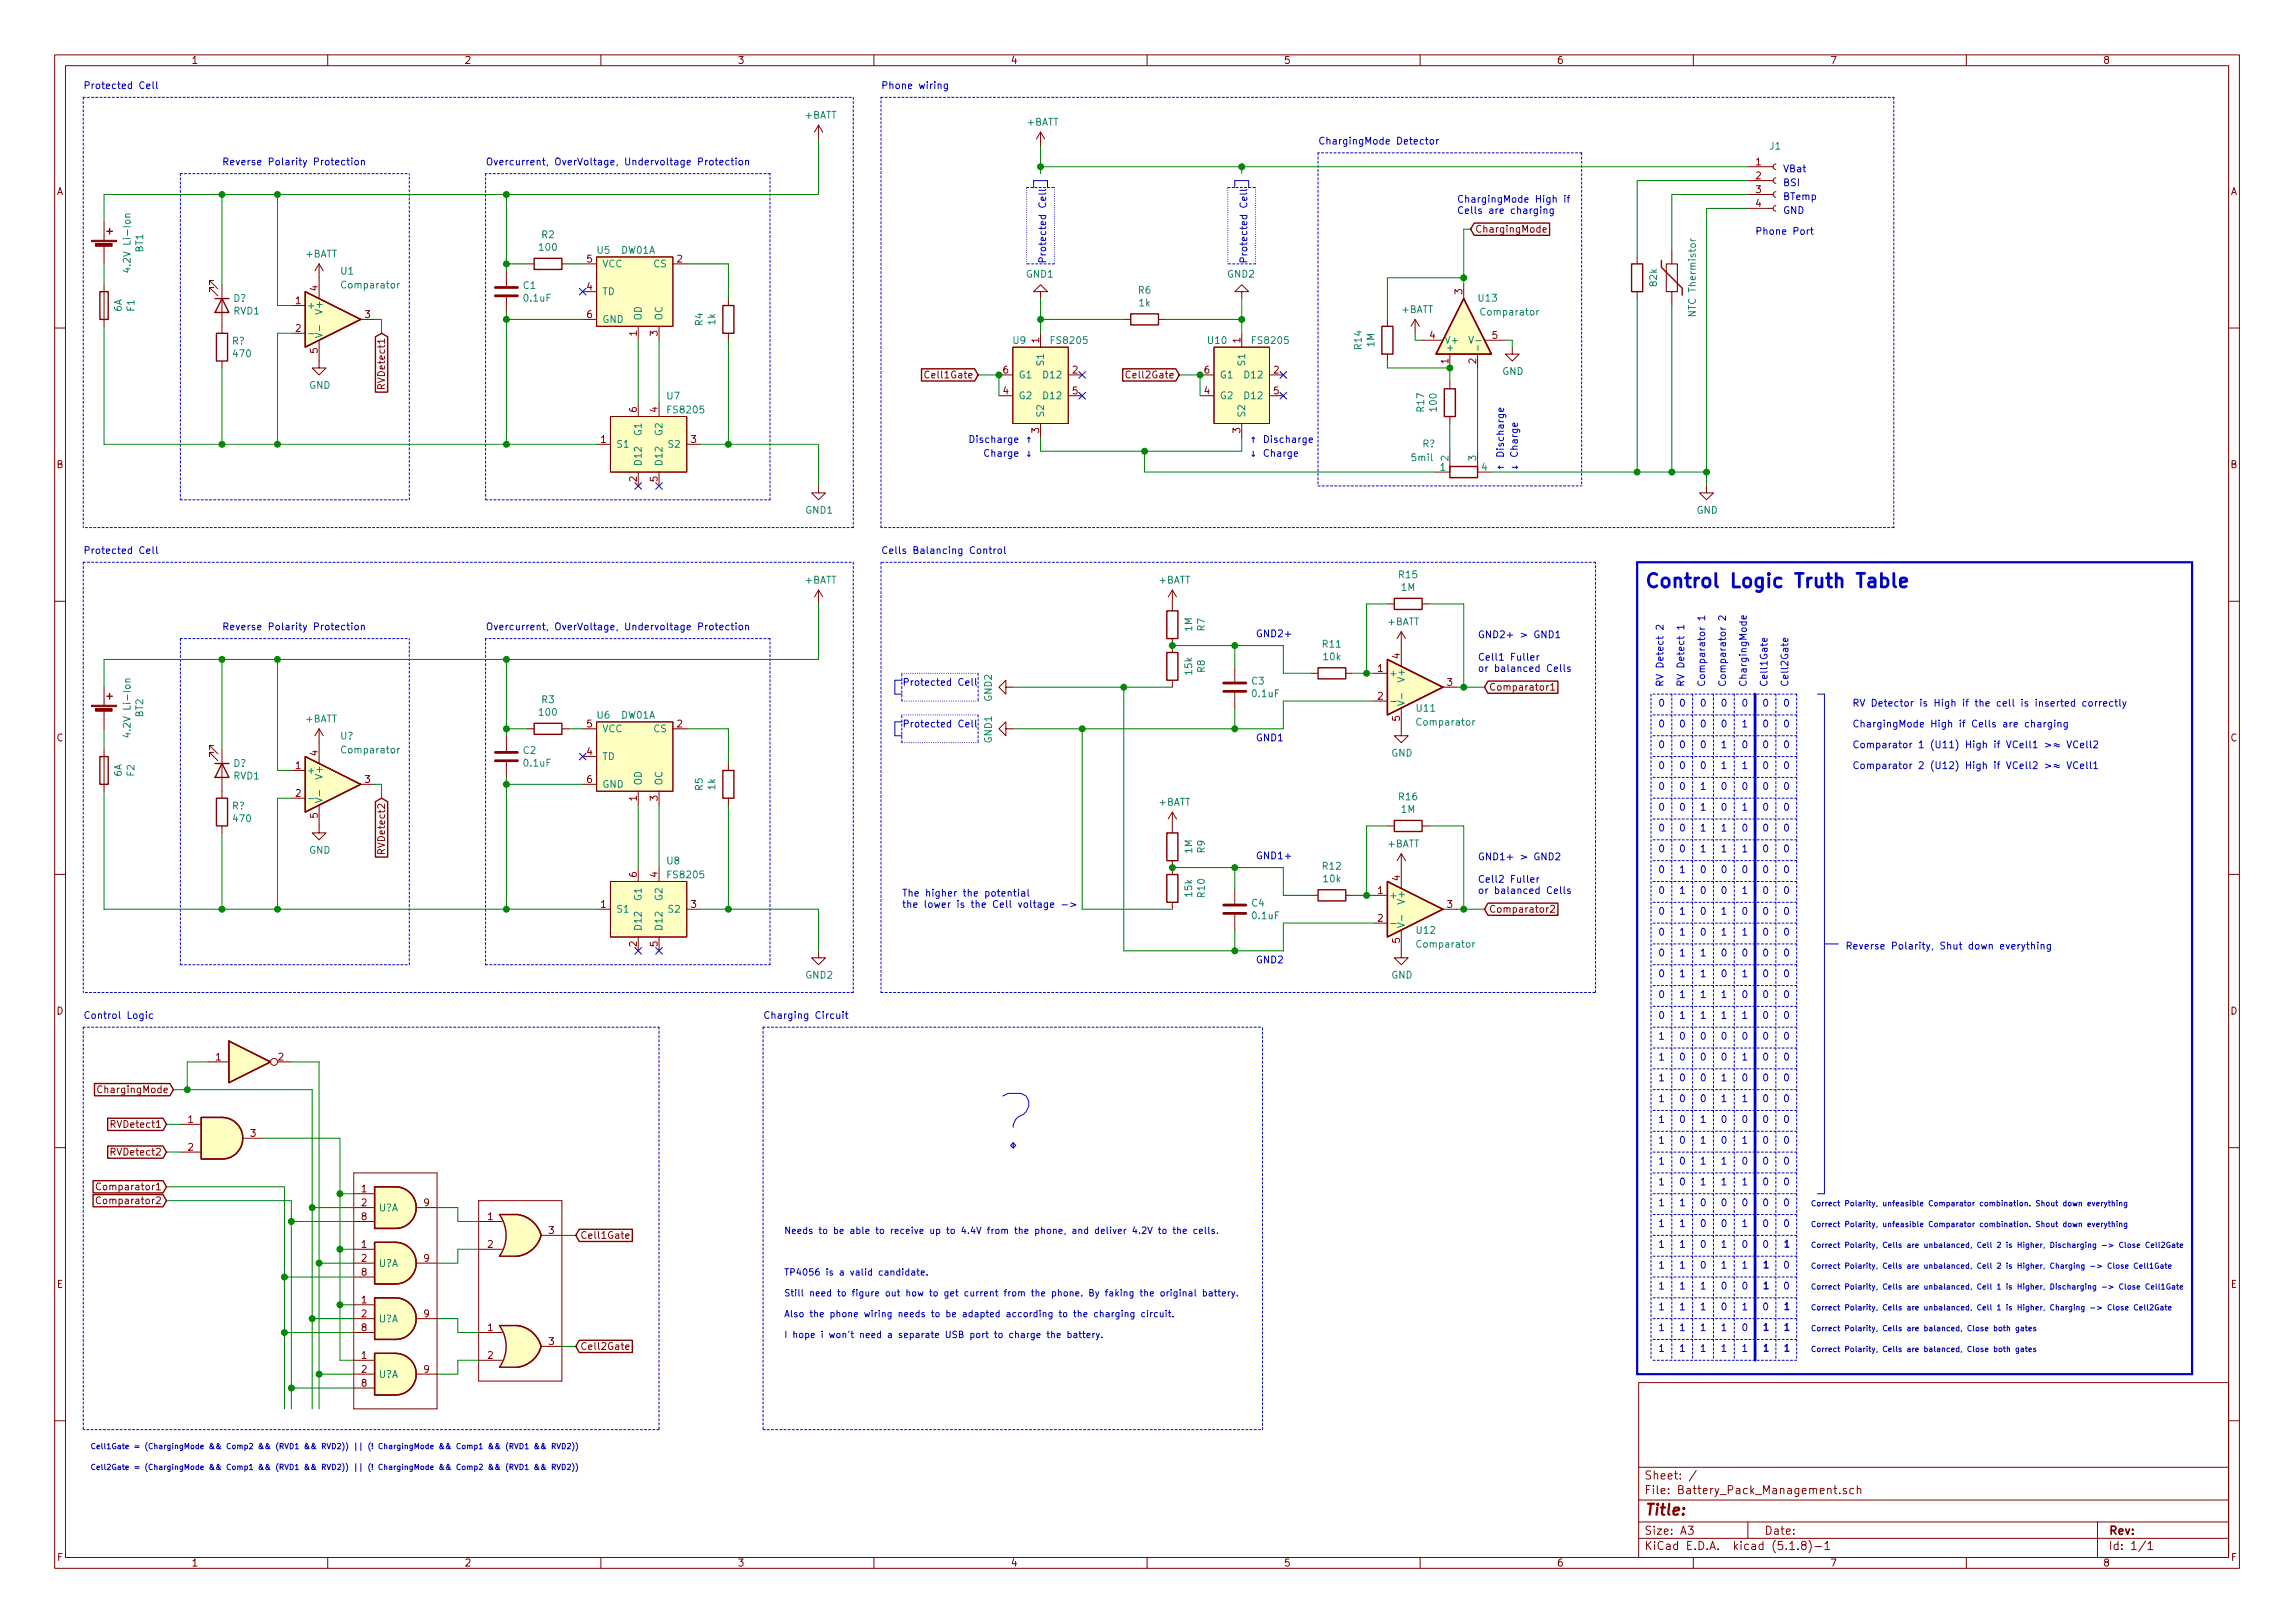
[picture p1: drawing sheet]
<svg xmlns="http://www.w3.org/2000/svg" width="420mm" height="297mm" viewBox="0 0 420 297" stroke-linecap="round" stroke-linejoin="round" font-family="sans-serif">
<defs><g id="words">
<text font-size="13.9" fill="#0000c2" x="181.6" y="210.6">?</text>
<text font-size="3.5" fill="#0000c2" x="301" y="107.6">Control Logic Truth Table</text>
<text font-size="2.8" fill="#840000" x="301" y="277.3">Title:</text>
<g font-size="2.1" fill="#840000">
<text x="301" y="273.5">File: Battery_Pack_Management.sch</text>
<text x="301" y="270.8">Sheet: /</text>
<text x="301" y="280.9">Size: A3</text>
<text x="323" y="280.9">Date:</text>
<text x="386" y="280.9">Rev:</text>
<text x="301" y="283.7">KiCad E.D.A. kicad (5.1.8)-1</text>
<text x="386" y="283.7">Id: 1/1</text>
</g>
<g font-size="1.8" fill="#840000">
<text x="35" y="11.7">1</text>
<text x="85" y="11.7">2</text>
<text x="135" y="11.7">3</text>
<text x="185" y="11.7">4</text>
<text x="235" y="11.7">5</text>
<text x="285" y="11.7">6</text>
<text x="335" y="11.7">7</text>
<text x="385" y="11.7">8</text>
<text x="10.4" y="35.7">A</text>
<text x="321.5" y="30.3">1</text>
<text x="321.5" y="32.8">2</text>
<text x="321.5" y="35.3">3</text>
<text x="408.4" y="35.7">A</text>
<text x="321.5" y="37.9">4</text>
<text x="270" y="42.6">ChargingMode</text>
<text x="58.2" y="53.2" transform="rotate(-90 58.2 53.2)">4</text>
<text x="107.5" y="53.1">4</text>
<text x="107.5" y="48">5</text>
<text x="124" y="48">2</text>
<text x="267.7" y="53.9" transform="rotate(-90 267.7 53.9)">3</text>
<text x="54.1" y="55.7">1</text>
<text x="66.8" y="58.2">3</text>
<text x="107.5" y="58.2">6</text>
<text x="54.1" y="60.7">2</text>
<text x="58.2" y="64.7" transform="rotate(-90 58.2 64.7)">5</text>
<text x="116.6" y="61.5" transform="rotate(-90 116.6 61.5)">1</text>
<text x="120.4" y="61.5" transform="rotate(-90 120.4 61.5)">3</text>
<text x="190.2" y="62.7" transform="rotate(-90 190.2 62.7)">1</text>
<text x="227.1" y="62.7" transform="rotate(-90 227.1 62.7)">1</text>
<text x="261.8" y="62">4</text>
<text x="273.2" y="62">5</text>
<text x="70.5" y="70.6" transform="rotate(-90 70.5 70.6)">RVDetect1</text>
<text x="170.1" y="69.3">Cell1Gate</text>
<text x="183.7" y="68.4">6</text>
<text x="196.4" y="68.4">2</text>
<text x="207" y="69.3">Cell2Gate</text>
<text x="220.5" y="68.4">6</text>
<text x="233.2" y="68.4">2</text>
<text x="265.2" y="66.6" transform="rotate(-90 265.2 66.6)">1</text>
<text x="270.3" y="66.6" transform="rotate(-90 270.3 66.6)">2</text>
<text x="116.6" y="75.4" transform="rotate(-90 116.6 75.4)">6</text>
<text x="120.4" y="75.4" transform="rotate(-90 120.4 75.4)">4</text>
<text x="183.7" y="72.2">4</text>
<text x="196.4" y="72.2">5</text>
<text x="220.5" y="72.2">4</text>
<text x="233.2" y="72.2">5</text>
<text x="110" y="81.1">1</text>
<text x="126.5" y="81.1">3</text>
<text x="190.2" y="79.3" transform="rotate(-90 190.2 79.3)">3</text>
<text x="227.1" y="79.3" transform="rotate(-90 227.1 79.3)">3</text>
<text x="10.4" y="85.7">B</text>
<text x="116.6" y="88.1" transform="rotate(-90 116.6 88.1)">2</text>
<text x="120.4" y="88.1" transform="rotate(-90 120.4 88.1)">5</text>
<text x="408.4" y="85.7">B</text>
<text x="252.2" y="123">1</text>
<text x="256.3" y="120.5" transform="rotate(-90 256.3 120.5)">4</text>
<text x="264.9" y="125.5">3</text>
<text x="252.2" y="128.1">2</text>
<text x="256.3" y="132" transform="rotate(-90 256.3 132)">5</text>
<text x="272.6" y="126.4">Comparator1</text>
<text x="10.4" y="135.7">C</text>
<text x="107.5" y="133.1">5</text>
<text x="124" y="133.1">2</text>
<text x="408.4" y="135.7">C</text>
<text x="54.1" y="140.8">1</text>
<text x="58.2" y="138.3" transform="rotate(-90 58.2 138.3)">4</text>
<text x="66.8" y="143.3">3</text>
<text x="107.5" y="138.2">4</text>
<text x="107.5" y="143.3">6</text>
<text x="54.1" y="145.8">2</text>
<text x="58.2" y="149.7" transform="rotate(-90 58.2 149.7)">5</text>
<text x="116.6" y="146.6" transform="rotate(-90 116.6 146.6)">1</text>
<text x="120.4" y="146.6" transform="rotate(-90 120.4 146.6)">3</text>
<text x="70.5" y="155.7" transform="rotate(-90 70.5 155.7)">RVDetect2</text>
<text x="116.6" y="160.5" transform="rotate(-90 116.6 160.5)">6</text>
<text x="120.4" y="160.5" transform="rotate(-90 120.4 160.5)">4</text>
<text x="256.3" y="161.2" transform="rotate(-90 256.3 161.2)">4</text>
<text x="110" y="166.2">1</text>
<text x="126.5" y="166.2">3</text>
<text x="252.2" y="163.6">1</text>
<text x="264.9" y="166.2">3</text>
<text x="272.6" y="167">Comparator2</text>
<text x="116.6" y="173.2" transform="rotate(-90 116.6 173.2)">2</text>
<text x="120.4" y="173.2" transform="rotate(-90 120.4 173.2)">5</text>
<text x="252.2" y="168.7">2</text>
<text x="256.3" y="172.6" transform="rotate(-90 256.3 172.6)">5</text>
<text x="10.4" y="185.7">D</text>
<text x="408.4" y="185.7">D</text>
<text x="39.5" y="194.1">1</text>
<text x="51" y="194.1">2</text>
<text x="18.6" y="200.1">ChargingMode</text>
<text x="20.9" y="206.4">RVDetect1</text>
<text x="34.4" y="205.5">1</text>
<text x="45.9" y="208.1">3</text>
<text x="20.9" y="211.5">RVDetect2</text>
<text x="34.4" y="210.6">2</text>
<text x="18.7" y="217.8">Comparator1</text>
<text x="18.7" y="220.4">Comparator2</text>
<text x="66.2" y="218.2">1</text>
<text x="66.2" y="220.8">2</text>
<text x="77.6" y="220.8">9</text>
<text x="66.2" y="223.3">8</text>
<text x="89.3" y="223.3">1</text>
<text x="100.5" y="225.8">3</text>
<text x="106.2" y="226.7">Cell1Gate</text>
<text x="66.2" y="228.4">1</text>
<text x="66.2" y="230.9">2</text>
<text x="66.2" y="233.5">8</text>
<text x="77.6" y="230.9">9</text>
<text x="89.3" y="228.4">2</text>
<text x="10.4" y="235.7">E</text>
<text x="66.2" y="238.5">1</text>
<text x="408.4" y="235.7">E</text>
<text x="66.2" y="241.1">2</text>
<text x="66.2" y="243.6">8</text>
<text x="77.6" y="241.1">9</text>
<text x="89.3" y="243.6">1</text>
<text x="66.2" y="248.7">1</text>
<text x="66.2" y="251.2">2</text>
<text x="77.6" y="251.2">9</text>
<text x="89.3" y="248.7">2</text>
<text x="100.5" y="246.2">3</text>
<text x="106.2" y="247.1">Cell2Gate</text>
<text x="66.2" y="253.8">8</text>
<text x="10.5" y="285.7">F</text>
<text x="35" y="286.7">1</text>
<text x="85" y="286.7">2</text>
<text x="135" y="286.7">3</text>
<text x="185" y="286.7">4</text>
<text x="235" y="286.7">5</text>
<text x="285" y="286.7">6</text>
<text x="335" y="286.7">7</text>
<text x="385" y="286.7">8</text>
<text x="408.5" y="285.7">F</text>
</g>
<g font-size="1.8" fill="#0000c2">
<text x="15.2" y="16.3">Protected Cell</text>
<text x="161.3" y="16.3">Phone wiring</text>
<text x="241.3" y="26.5">ChargingMode Detector</text>
<text x="40.6" y="30.3">Reverse Polarity Protection</text>
<text x="88.9" y="30.3">Overcurrent, OverVoltage, Undervoltage Protection</text>
<text x="326.4" y="34.1">BSI</text>
<text x="326.4" y="31.5">VBat</text>
<text x="266.7" y="37.1">ChargingMode High if</text>
<text x="266.7" y="39.2">Cells are charging</text>
<text x="326.4" y="39.2">GND</text>
<text x="326.4" y="36.6">BTemp</text>
<text x="321.3" y="43">Phone Port</text>
<text x="191.5" y="48.3" transform="rotate(-90 191.5 48.3)">Protected Cell</text>
<text x="228.3" y="48.3" transform="rotate(-90 228.3 48.3)">Protected Cell</text>
<text x="180.2" y="81.1">Discharge</text>
<text x="182.7" y="83.6">Charge</text>
<text x="229.1" y="83.6">Charge</text>
<text x="229.1" y="81.1">Discharge</text>
<text x="275.3" y="85.9" transform="rotate(-90 275.3 85.9)">Discharge</text>
<text x="277.9" y="85.9" transform="rotate(-90 277.9 85.9)">Charge</text>
<text x="15.2" y="101.4">Protected Cell</text>
<text x="161.3" y="101.4">Cells Balancing Control</text>
<text x="40.6" y="115.4">Reverse Polarity Protection</text>
<text x="88.9" y="115.4">Overcurrent, OverVoltage, Undervoltage Protection</text>
<text x="229.9" y="116.6">GND2+</text>
<text x="270.5" y="116.8">GND2+ &gt; GND1</text>
<text x="167.2" y="125.5">Protected Cell</text>
<text x="270.5" y="120.9">Cell1 Fuller</text>
<text x="270.5" y="123">or balanced Cells</text>
<text x="304.5" y="125.8" transform="rotate(-90 304.5 125.8)">RV Detect 2</text>
<text x="308.4" y="125.8" transform="rotate(-90 308.4 125.8)">RV Detect 1</text>
<text x="312.2" y="125.8" transform="rotate(-90 312.2 125.8)">Comparator 1</text>
<text x="316" y="125.8" transform="rotate(-90 316 125.8)">Comparator 2</text>
<text x="319.8" y="125.8" transform="rotate(-90 319.8 125.8)">ChargingMode</text>
<text x="323.6" y="125.8" transform="rotate(-90 323.6 125.8)">Cell1Gate</text>
<text x="327.4" y="125.8" transform="rotate(-90 327.4 125.8)">Cell2Gate</text>
<text x="303.5" y="129.3">0</text>
<text x="307.3" y="129.3">0</text>
<text x="311.1" y="129.3">0</text>
<text x="315" y="129.3">0</text>
<text x="318.8" y="129.3">0</text>
<text x="322.6" y="129.3">0</text>
<text x="326.4" y="129.3">0</text>
<text x="339.1" y="129.3">RV Detector is High if the cell is inserted correctly</text>
<text x="167.2" y="133.1">Protected Cell</text>
<text x="229.9" y="135.7">GND1</text>
<text x="303.5" y="133.1">0</text>
<text x="303.5" y="136.9">0</text>
<text x="307.3" y="136.9">0</text>
<text x="307.3" y="133.1">0</text>
<text x="311.1" y="136.9">0</text>
<text x="311.1" y="133.1">0</text>
<text x="315" y="136.9">1</text>
<text x="315" y="133.1">0</text>
<text x="318.8" y="136.9">0</text>
<text x="318.8" y="133.1">1</text>
<text x="322.6" y="136.9">0</text>
<text x="322.6" y="133.1">0</text>
<text x="326.4" y="136.9">0</text>
<text x="326.4" y="133.1">0</text>
<text x="339.1" y="136.9">Comparator 1 (U11) High if VCell1 &gt; VCell2</text>
<text x="339.1" y="133.1">ChargingMode High if Cells are charging</text>
<text x="303.5" y="140.8">0</text>
<text x="307.3" y="140.8">0</text>
<text x="311.1" y="140.8">0</text>
<text x="315" y="140.8">1</text>
<text x="318.8" y="140.8">1</text>
<text x="322.6" y="140.8">0</text>
<text x="326.4" y="140.8">0</text>
<text x="339.1" y="140.8">Comparator 2 (U12) High if VCell2 &gt; VCell1</text>
<text x="303.5" y="148.4">0</text>
<text x="303.5" y="144.6">0</text>
<text x="307.3" y="144.6">0</text>
<text x="307.3" y="148.4">0</text>
<text x="311.1" y="144.6">1</text>
<text x="311.1" y="148.4">1</text>
<text x="315" y="144.6">0</text>
<text x="315" y="148.4">0</text>
<text x="318.8" y="144.6">0</text>
<text x="318.8" y="148.4">1</text>
<text x="322.6" y="148.4">0</text>
<text x="322.6" y="144.6">0</text>
<text x="326.4" y="144.6">0</text>
<text x="326.4" y="148.4">0</text>
<text x="303.5" y="156">0</text>
<text x="303.5" y="152.2">0</text>
<text x="307.3" y="152.2">0</text>
<text x="307.3" y="156">0</text>
<text x="311.1" y="156">1</text>
<text x="311.1" y="152.2">1</text>
<text x="315" y="152.2">1</text>
<text x="315" y="156">1</text>
<text x="318.8" y="152.2">0</text>
<text x="318.8" y="156">1</text>
<text x="322.6" y="156">0</text>
<text x="322.6" y="152.2">0</text>
<text x="326.4" y="156">0</text>
<text x="326.4" y="152.2">0</text>
<text x="229.9" y="157.3">GND1+</text>
<text x="270.5" y="157.4">GND1+ &gt; GND2</text>
<text x="270.5" y="161.6">Cell2 Fuller</text>
<text x="303.5" y="159.8">0</text>
<text x="307.3" y="159.8">1</text>
<text x="311.1" y="159.8">0</text>
<text x="315" y="159.8">0</text>
<text x="318.8" y="159.8">0</text>
<text x="322.6" y="159.8">0</text>
<text x="326.4" y="159.8">0</text>
<text x="165.1" y="164.1">The higher the potential</text>
<text x="165.1" y="166.2">the lower is the Cell voltage -&gt;</text>
<text x="270.5" y="163.6">or balanced Cells</text>
<text x="303.5" y="163.6">0</text>
<text x="303.5" y="167.4">0</text>
<text x="307.3" y="167.4">1</text>
<text x="307.3" y="163.6">1</text>
<text x="311.1" y="167.4">0</text>
<text x="311.1" y="163.6">0</text>
<text x="315" y="167.4">1</text>
<text x="315" y="163.6">0</text>
<text x="318.8" y="167.4">0</text>
<text x="318.8" y="163.6">1</text>
<text x="322.6" y="167.4">0</text>
<text x="322.6" y="163.6">0</text>
<text x="326.4" y="167.4">0</text>
<text x="326.4" y="163.6">0</text>
<text x="303.5" y="171.2">0</text>
<text x="307.3" y="171.2">1</text>
<text x="311.1" y="171.2">0</text>
<text x="315" y="171.2">1</text>
<text x="318.8" y="171.2">1</text>
<text x="322.6" y="171.2">0</text>
<text x="326.4" y="171.2">0</text>
<text x="337.8" y="173.8">Reverse Polarity, Shut down everything</text>
<text x="229.9" y="176.3">GND2</text>
<text x="303.5" y="178.9">0</text>
<text x="303.5" y="175">0</text>
<text x="307.3" y="175">1</text>
<text x="307.3" y="178.9">1</text>
<text x="311.1" y="178.9">1</text>
<text x="311.1" y="175">1</text>
<text x="315" y="175">0</text>
<text x="315" y="178.9">0</text>
<text x="318.8" y="178.9">1</text>
<text x="318.8" y="175">0</text>
<text x="322.6" y="175">0</text>
<text x="322.6" y="178.9">0</text>
<text x="326.4" y="178.9">0</text>
<text x="326.4" y="175">0</text>
<text x="303.5" y="182.7">0</text>
<text x="307.3" y="182.7">1</text>
<text x="311.1" y="182.7">1</text>
<text x="315" y="182.7">1</text>
<text x="318.8" y="182.7">0</text>
<text x="322.6" y="182.7">0</text>
<text x="326.4" y="182.7">0</text>
<text x="15.2" y="186.5">Control Logic</text>
<text x="139.7" y="186.5">Charging Circuit</text>
<text x="303.5" y="190.3">1</text>
<text x="303.5" y="186.5">0</text>
<text x="307.3" y="190.3">0</text>
<text x="307.3" y="186.5">1</text>
<text x="311.1" y="190.3">0</text>
<text x="311.1" y="186.5">1</text>
<text x="315" y="190.3">0</text>
<text x="315" y="186.5">1</text>
<text x="318.8" y="190.3">0</text>
<text x="318.8" y="186.5">1</text>
<text x="322.6" y="186.5">0</text>
<text x="322.6" y="190.3">0</text>
<text x="326.4" y="186.5">0</text>
<text x="326.4" y="190.3">0</text>
<text x="303.5" y="197.9">1</text>
<text x="303.5" y="194.1">1</text>
<text x="307.3" y="194.1">0</text>
<text x="307.3" y="197.9">0</text>
<text x="311.1" y="194.1">0</text>
<text x="311.1" y="197.9">0</text>
<text x="315" y="194.1">0</text>
<text x="315" y="197.9">1</text>
<text x="318.8" y="194.1">1</text>
<text x="318.8" y="197.9">0</text>
<text x="322.6" y="197.9">0</text>
<text x="322.6" y="194.1">0</text>
<text x="326.4" y="197.9">0</text>
<text x="326.4" y="194.1">0</text>
<text x="303.5" y="201.7">1</text>
<text x="307.3" y="201.7">0</text>
<text x="311.1" y="201.7">0</text>
<text x="315" y="201.7">1</text>
<text x="318.8" y="201.7">1</text>
<text x="322.6" y="201.7">0</text>
<text x="326.4" y="201.7">0</text>
<text x="303.5" y="209.3">1</text>
<text x="303.5" y="205.5">1</text>
<text x="307.3" y="209.3">0</text>
<text x="307.3" y="205.5">0</text>
<text x="311.1" y="209.3">1</text>
<text x="311.1" y="205.5">1</text>
<text x="315" y="209.3">0</text>
<text x="315" y="205.5">0</text>
<text x="318.8" y="209.3">1</text>
<text x="318.8" y="205.5">0</text>
<text x="322.6" y="209.3">0</text>
<text x="322.6" y="205.5">0</text>
<text x="326.4" y="209.3">0</text>
<text x="326.4" y="205.5">0</text>
<text x="303.5" y="213.1">1</text>
<text x="307.3" y="213.1">0</text>
<text x="311.1" y="213.1">1</text>
<text x="315" y="213.1">1</text>
<text x="318.8" y="213.1">0</text>
<text x="322.6" y="213.1">0</text>
<text x="326.4" y="213.1">0</text>
<text x="303.5" y="220.8">1</text>
<text x="303.5" y="217">1</text>
<text x="307.3" y="220.8">1</text>
<text x="307.3" y="217">0</text>
<text x="311.1" y="220.8">0</text>
<text x="311.1" y="217">1</text>
<text x="315" y="220.8">0</text>
<text x="315" y="217">1</text>
<text x="318.8" y="220.8">0</text>
<text x="318.8" y="217">1</text>
<text x="322.6" y="217">0</text>
<text x="322.6" y="220.8">0</text>
<text x="326.4" y="217">0</text>
<text x="326.4" y="220.8">0</text>
<text x="303.5" y="224.6">1</text>
<text x="307.3" y="224.6">1</text>
<text x="311.1" y="224.6">0</text>
<text x="315" y="224.6">0</text>
<text x="318.8" y="224.6">1</text>
<text x="322.6" y="224.6">0</text>
<text x="326.4" y="224.6">0</text>
<text x="303.5" y="232.2">1</text>
<text x="303.5" y="228.4">1</text>
<text x="307.3" y="232.2">1</text>
<text x="307.3" y="228.4">1</text>
<text x="311.1" y="228.4">0</text>
<text x="311.1" y="232.2">0</text>
<text x="315" y="228.4">1</text>
<text x="315" y="232.2">1</text>
<text x="318.8" y="232.2">1</text>
<text x="318.8" y="228.4">0</text>
<text x="322.6" y="228.4">0</text>
<text x="322.6" y="232.1">1</text>
<text x="326.4" y="232.2">0</text>
<text x="326.4" y="228.3">1</text>
<text x="303.5" y="239.8">1</text>
<text x="303.5" y="236">1</text>
<text x="307.3" y="239.8">1</text>
<text x="307.3" y="236">1</text>
<text x="311.1" y="236">1</text>
<text x="311.1" y="239.8">1</text>
<text x="315" y="236">0</text>
<text x="315" y="239.8">0</text>
<text x="318.8" y="236">0</text>
<text x="318.8" y="239.8">1</text>
<text x="322.6" y="239.8">0</text>
<text x="322.6" y="236">1</text>
<text x="326.4" y="236">0</text>
<text x="326.4" y="239.8">1</text>
<text x="303.5" y="243.6">1</text>
<text x="307.3" y="243.6">1</text>
<text x="311.1" y="243.6">1</text>
<text x="315" y="243.6">1</text>
<text x="318.8" y="243.6">0</text>
<text x="322.6" y="243.6">1</text>
<text x="326.4" y="243.6">1</text>
<text x="303.5" y="247.4">1</text>
<text x="307.3" y="247.4">1</text>
<text x="311.1" y="247.4">1</text>
<text x="315" y="247.4">1</text>
<text x="318.8" y="247.4">1</text>
<text x="322.6" y="247.4">1</text>
<text x="326.4" y="247.4">1</text>
</g>
<g font-size="1.8" fill="#008484">
<text x="147.4" y="21.7">+BATT</text>
<text x="188" y="23">+BATT</text>
<text x="324.1" y="27.4">J1</text>
<text x="26.2" y="46.2" transform="rotate(-90 26.2 46.2)">BT1</text>
<text x="55.9" y="47.1">+BATT</text>
<text x="98.8" y="45.9">100</text>
<text x="99.2" y="43.6">R2</text>
<text x="109.4" y="46.4">U5</text>
<text x="113.7" y="46.4">DW01A</text>
<text x="23.9" y="49" transform="rotate(-90 23.9 49)">4.2V Li-Ion</text>
<text x="62.5" y="50.3">U1</text>
<text x="62.8" y="52.8">Comparator</text>
<text x="95.8" y="52.9">C1</text>
<text x="110.2" y="48.9">VCC</text>
<text x="119.7" y="48.9">CS</text>
<text x="187.9" y="50.8">GND1</text>
<text x="208.4" y="53.8">R6</text>
<text x="224.8" y="50.8">GND2</text>
<text x="303.4" y="52.3" transform="rotate(-90 303.4 52.3)">82k</text>
<text x="22.3" y="57" transform="rotate(-90 22.3 57)">6A</text>
<text x="24.6" y="56.9" transform="rotate(-90 24.6 56.9)">F1</text>
<text x="42.7" y="55.3">D?</text>
<text x="42.8" y="57.6">RVD1</text>
<text x="56.1" y="56.6">+</text>
<text x="59.1" y="57.1" transform="rotate(-90 59.1 57.1)">V+</text>
<text x="96" y="55.2">0.1uF</text>
<text x="110.2" y="54">TD</text>
<text x="110.2" y="59.1">GND</text>
<text x="117.5" y="58.7" transform="rotate(-90 117.5 58.7)">OD</text>
<text x="121.3" y="58.7" transform="rotate(-90 121.3 58.7)">OC</text>
<text x="128.7" y="59.6" transform="rotate(-90 128.7 59.6)">R4</text>
<text x="131" y="59.4" transform="rotate(-90 131 59.4)">1k</text>
<text x="208.6" y="56.1">1k</text>
<text x="256.6" y="57.3">+BATT</text>
<text x="270.7" y="55.2">U13</text>
<text x="271.3" y="57.7">Comparator</text>
<text x="310.5" y="57.5" transform="rotate(-90 310.5 57.5)">NTC Thermistor</text>
<text x="42.5" y="63.1">R?</text>
<text x="42.8" y="65.4">470</text>
<text x="185.5" y="63">U9</text>
<text x="192.6" y="63">FS8205</text>
<text x="221.2" y="63">U10</text>
<text x="229.5" y="63">FS8205</text>
<text x="249.3" y="63.9" transform="rotate(-90 249.3 63.9)">R14</text>
<text x="251.6" y="63.5" transform="rotate(-90 251.6 63.5)">1M</text>
<text x="264.4" y="62.9">V+</text>
<text x="266.1" y="64.6" transform="rotate(-90 266.1 64.6)">+</text>
<text x="56.6" y="71.2">GND</text>
<text x="186.4" y="69.3">G1</text>
<text x="191.1" y="66.7" transform="rotate(-90 191.1 66.7)">S1</text>
<text x="191.3" y="69.3">D12</text>
<text x="223.3" y="69.3">G1</text>
<text x="228" y="66.7" transform="rotate(-90 228 66.7)">S1</text>
<text x="228.1" y="69.3">D12</text>
<text x="275" y="68.6">GND</text>
<text x="122.1" y="73.1">U7</text>
<text x="122.5" y="75.7">FS8205</text>
<text x="186.4" y="73.1">G2</text>
<text x="191.1" y="76.5" transform="rotate(-90 191.1 76.5)">S2</text>
<text x="191.3" y="73.1">D12</text>
<text x="223.3" y="73.1">G2</text>
<text x="228" y="76.5" transform="rotate(-90 228 76.5)">S2</text>
<text x="228.1" y="73.1">D12</text>
<text x="260.7" y="75.3" transform="rotate(-90 260.7 75.3)">R17</text>
<text x="263" y="75.2" transform="rotate(-90 263 75.2)">100</text>
<text x="112.8" y="82">S1</text>
<text x="117.5" y="79.6" transform="rotate(-90 117.5 79.6)">G1</text>
<text x="121.3" y="79.6" transform="rotate(-90 121.3 79.6)">G2</text>
<text x="122.6" y="82">S2</text>
<text x="260.4" y="81.9">R?</text>
<text x="117.5" y="85.4" transform="rotate(-90 117.5 85.4)">D12</text>
<text x="121.3" y="85.4" transform="rotate(-90 121.3 85.4)">D12</text>
<text x="258.6" y="84.4">5mil</text>
<text x="263.7" y="86.1">1</text>
<text x="265.2" y="84.3" transform="rotate(-90 265.2 84.3)">2</text>
<text x="270.3" y="84.3" transform="rotate(-90 270.3 84.3)">3</text>
<text x="271.3" y="86.1">4</text>
<text x="147.5" y="94">GND1</text>
<text x="310.6" y="94">GND</text>
<text x="147.4" y="106.8">+BATT</text>
<text x="212.1" y="106.8">+BATT</text>
<text x="256.2" y="105.8">R15</text>
<text x="256.6" y="108.1">1M</text>
<text x="218.3" y="115.5" transform="rotate(-90 218.3 115.5)">1M</text>
<text x="220.6" y="115.5" transform="rotate(-90 220.6 115.5)">R7</text>
<text x="242.2" y="118.5">R11</text>
<text x="254.1" y="114.4">+BATT</text>
<text x="218.3" y="123.4" transform="rotate(-90 218.3 123.4)">15k</text>
<text x="220.6" y="123.1" transform="rotate(-90 220.6 123.1)">R8</text>
<text x="229.2" y="125.3">C3</text>
<text x="242.4" y="120.8">10k</text>
<text x="254.3" y="123.9">+</text>
<text x="257.2" y="124.4" transform="rotate(-90 257.2 124.4)">V+</text>
<text x="26.2" y="131.3" transform="rotate(-90 26.2 131.3)">BT2</text>
<text x="98.8" y="131">100</text>
<text x="99.2" y="128.7">R3</text>
<text x="109.4" y="131.5">U6</text>
<text x="113.7" y="131.5">DW01A</text>
<text x="181.6" y="128.3" transform="rotate(-90 181.6 128.3)">GND2</text>
<text x="229.4" y="127.6">0.1uF</text>
<text x="259.4" y="130.3">U11</text>
<text x="23.9" y="134" transform="rotate(-90 23.9 134)">4.2V Li-Ion</text>
<text x="55.9" y="132.2">+BATT</text>
<text x="62.3" y="135.3">U?</text>
<text x="62.8" y="137.9">Comparator</text>
<text x="95.8" y="138">C2</text>
<text x="110.2" y="134">VCC</text>
<text x="119.7" y="134">CS</text>
<text x="181.6" y="136" transform="rotate(-90 181.6 136)">GND1</text>
<text x="259.6" y="132.8">Comparator</text>
<text x="22.3" y="142.1" transform="rotate(-90 22.3 142.1)">6A</text>
<text x="24.6" y="142" transform="rotate(-90 24.6 142)">F2</text>
<text x="42.7" y="140.3">D?</text>
<text x="42.8" y="142.7">RVD1</text>
<text x="56.1" y="141.6">+</text>
<text x="59.1" y="142.2" transform="rotate(-90 59.1 142.2)">V+</text>
<text x="96" y="140.3">0.1uF</text>
<text x="110.2" y="139.1">TD</text>
<text x="117.5" y="143.8" transform="rotate(-90 117.5 143.8)">OD</text>
<text x="121.3" y="143.8" transform="rotate(-90 121.3 143.8)">OC</text>
<text x="254.7" y="138.5">GND</text>
<text x="42.5" y="148.1">R?</text>
<text x="110.2" y="144.2">GND</text>
<text x="128.7" y="144.7" transform="rotate(-90 128.7 144.7)">R5</text>
<text x="131" y="144.5" transform="rotate(-90 131 144.5)">1k</text>
<text x="212.1" y="147.5">+BATT</text>
<text x="256.2" y="146.5">R16</text>
<text x="256.6" y="148.8">1M</text>
<text x="42.8" y="150.5">470</text>
<text x="254.1" y="155.1">+BATT</text>
<text x="56.6" y="156.2">GND</text>
<text x="122.1" y="158.2">U8</text>
<text x="122.5" y="160.7">FS8205</text>
<text x="218.3" y="156.2" transform="rotate(-90 218.3 156.2)">1M</text>
<text x="220.6" y="156.1" transform="rotate(-90 220.6 156.1)">R9</text>
<text x="242.2" y="159.2">R12</text>
<text x="242.4" y="161.5">10k</text>
<text x="112.8" y="167">S1</text>
<text x="117.5" y="164.7" transform="rotate(-90 117.5 164.7)">G1</text>
<text x="121.3" y="164.7" transform="rotate(-90 121.3 164.7)">G2</text>
<text x="122.6" y="167">S2</text>
<text x="218.3" y="164.1" transform="rotate(-90 218.3 164.1)">15k</text>
<text x="220.6" y="164.2" transform="rotate(-90 220.6 164.2)">R10</text>
<text x="229.2" y="165.9">C4</text>
<text x="254.3" y="164.5">+</text>
<text x="257.2" y="165.1" transform="rotate(-90 257.2 165.1)">V+</text>
<text x="117.5" y="170.5" transform="rotate(-90 117.5 170.5)">D12</text>
<text x="121.3" y="170.5" transform="rotate(-90 121.3 170.5)">D12</text>
<text x="229.4" y="168.2">0.1uF</text>
<text x="259.4" y="170.9">U12</text>
<text x="259.6" y="173.4">Comparator</text>
<text x="147.5" y="179.1">GND2</text>
<text x="254.7" y="179.1">GND</text>
<text x="69.3" y="221.7">U?A</text>
<text x="69.3" y="231.9">U?A</text>
<text x="69.3" y="242">U?A</text>
<text x="69.3" y="252.2">U?A</text>
</g>
<g font-size="1.7" fill="#0000c2">
<text x="143.5" y="225.8">Needs to be able to receive up to 4.4V from the phone, and deliver 4.2V to the cells.</text>
<text x="143.5" y="233.5">TP4056 is a valid candidate.</text>
<text x="143.5" y="237.3">Still need to figure out how to get current from the phone. By faking the original battery.</text>
<text x="143.5" y="241.1">Also the phone wiring needs to be adapted according to the charging circuit.</text>
<text x="143.5" y="244.9">I hope i won't need a separate USB port to charge the battery.</text>
</g>
<g font-size="1.4" fill="#0000c2">
<text x="331.5" y="220.8">Correct Polarity, unfeasible Comparator combination. Shout down everything</text>
<text x="331.5" y="224.6">Correct Polarity, unfeasible Comparator combination. Shout down everything</text>
<text x="331.5" y="228.4">Correct Polarity, Cells are unbalanced, Cell 2 is Higher, Discharging -&gt; Close Cell2Gate</text>
<text x="331.5" y="232.2">Correct Polarity, Cells are unbalanced, Cell 2 is Higher, Charging -&gt; Close Cell1Gate</text>
<text x="331.5" y="236">Correct Polarity, Cells are unbalanced, Cell 1 is Higher, Discharging -&gt; Close Cell1Gate</text>
<text x="331.5" y="239.8">Correct Polarity, Cells are unbalanced, Cell 1 is Higher, Charging -&gt; Close Cell2Gate</text>
<text x="331.5" y="243.6">Correct Polarity, Cells are balanced, Close both gates</text>
<text x="331.5" y="247.4">Correct Polarity, Cells are balanced, Close both gates</text>
<text x="16.5" y="269">Cell2Gate = (ChargingMode &amp;&amp; Comp1 &amp;&amp; (RVD1 &amp;&amp; RVD2)) || (! ChargingMode &amp;&amp; Comp2 &amp;&amp; (RVD1 &amp;&amp; RVD2))</text>
<text x="16.5" y="265.2">Cell1Gate = (ChargingMode &amp;&amp; Comp2 &amp;&amp; (RVD1 &amp;&amp; RVD2)) || (! ChargingMode &amp;&amp; Comp1 &amp;&amp; (RVD1 &amp;&amp; RVD2))</text>
</g>
</g></defs>
<g fill="none" stroke="#840000" stroke-width=".18">
<path d="M10 10h400v277h-400zM12 12h396v273.1h-396zM60 10v2M110 10v2M160 10v2M210 10v2M260 10v2M310 10v2M360 10v2M149.9 22.9v2.5M149.9 22.9l-.8 1.3M149.9 22.9l.7 1.3"/>
<path d="M190.5 24.2v2.5M190.5 24.2l-.8 1.2M190.5 24.2l.8 1.2M320 38.1h4.6M320 35.6h4.6M320 33.1h4.6M320 30.5h4.6M325.1 37.6l-.3 .1-.2 .4 .1 .3 .4 .2M325.1 35.1l-.3 .1-.2 .3 .1 .4 .4 .2M325.1 32.5l-.3 .2-.2 .3 .1 .4 .4 .2M325.1 30l-.3 .1-.2 .3 .1 .4 .4 .2M19 40.7v3.3"/>
<path d="M19 45v3.3M19 52.1v7.6M39.1 51.3h-.7v.8v-.8l1.5 1.6M39.1 52.6h-.7v.8v-.8l1.5 1.5M40.6 52.1v8.9M53.3 55.9h2.6M58.4 48.3v6.3M58.4 48.3l-.7 1.3M58.4 48.3l.8 1.3M66 58.5h2.6M92.7 49.6v2.8M92.7 54.4v2.8"/>
<path d="M96.5 48.3h1.3M102.9 48.3h1.2M106.7 58.5h2.5M106.7 48.3h2.5M106.7 53.4h2.5M109.2 47h14v12.7h-14zM116.8 59.7v2.6M120.6 59.7v2.6M123.2 48.3h2.5M133.3 54.6v1.3M190.5 53.4h1.3l-1.3-1.3-1.3 1.3h1.3v1.2M205.7 58.5h1.3"/>
<path d="M212.1 58.5h1.3M227.3 53.4h1.3l-1.3-1.3-1.2 1.3h1.2v1.2M254 58.5v1.2M259.1 58.5l-.8 1.2M259.1 58.5v2.5M259.1 58.5l.7 1.2M268 52.1v2.5M282.5 42.1l.6-.1-.1-.3h-.3l-.2 .1v.7h.5M299.7 47v1.3M299.7 53.4v1.2M306.1 45.8v2.5M306.1 53.4v2.5"/>
<path d="M10 60h2M40.6 66.1v1.2M53.3 61h2.6M58.4 62.3v5h1.3l-1.3 1.3-1.3-1.3h1.3M69.8 71.1l-.1-.6-.1-.1h-.3l-.2 .7h1.3M111.8 76.2h13.9v10.2h-13.9zM116.8 73.7v2.5M120.6 73.7v2.5M133.3 61v1.3M170.1 68a.5 .5 0 0 0-.6 0 .5 .5 0 0 0-.2 .6l.2 .5 .3 .1 .3-.2M182.9 68.6h2.5M182.9 72.4h2.5"/>
<path d="M185.4 63.5h10.2v14h-10.2zM190.5 61v2.5M190.5 77.5v2.5M195.6 68.6h2.5M195.6 72.4h2.5M206.9 68a.5 .5 0 0 0-.6 0 .5 .5 0 0 0-.2 .6l.3 .5 .3 .1 .2-.2M219.7 68.6h2.5M219.7 72.4h2.5M222.2 63.5h10.2v14h-10.2zM227.3 61v2.5M227.3 77.5v2.5M232.4 68.6h2.5"/>
<path d="M232.4 72.4h2.5M254 64.8v1.3M260.3 62.3h3.9M265.4 64.8v2.5M265.4 69.9v1.3M265.4 76.2v1.3M270.5 64.8v2.5M271.8 62.3h3.8M276.9 63.5v1.3h1.2l-1.2 1.3-1.3-1.3h1.3M408 60h2M109.2 81.3h2.6M116.8 86.4v2.5"/>
<path d="M120.6 86.4v2.5M125.7 81.3h2.6M149.9 88.9v1.3h1.2l-1.2 1.3-1.3-1.3h1.3M265.4 82.6v3.8h-2.5M270.5 82.6v3.8h2.5M312.4 88.9v1.3h1.3l-1.3 1.3-1.3-1.3h1.3M10 110h2M149.9 108l-.8 1.3M149.9 108v2.5M149.9 108l.7 1.3M214.6 108v3.8M214.6 116.9v2.5"/>
<path d="M214.6 108l-.7 1.3M214.6 108l.8 1.3M254 110.5h1.3M256.5 115.6v6.4M256.5 115.6l-.7 1.3M256.5 115.6l.8 1.3M260.3 110.5h1.3M408 110h2M19 125.8v3.3M19 130.1v3.3M19 137.2v7.6M39.1 136.4h-.7v.8v-.8l1.5 1.6"/>
<path d="M39.1 137.7h-.7v.8v-.8l1.5 1.5M40.6 137.2v8.9M58.4 133.4v6.3M58.4 133.4l-.7 1.3M58.4 133.4l.8 1.3M92.7 134.7v2.8M92.7 139.5v2.8M96.5 133.4h1.3M102.9 133.4h1.2M106.7 133.4h2.5M106.7 138.5h2.5M109.2 132.1h14v12.7h-14z"/>
<path d="M123.2 133.4h2.5M133.3 139.7v1.3M184.1 125.8v-1.3l-1.2 1.3 1.2 1.2v-1.2h1.3M184.1 133.4v-1.3l-1.2 1.3 1.2 1.3v-1.3h1.3M214.6 124.5v1.3M226.1 122v2.8M226.1 126.8v2.8M240 123.2h1.3M246.4 123.2h1.2M251.5 123.2h2.5M251.5 128.3h2.5M256.5 129.6v5.1h1.3l-1.3 1.2-1.2-1.2h1.2"/>
<path d="M264.2 125.8h2.5M283.2 125.5v.8M283.5 125.5l-.3 .2M283.9 125.4l.4-.3v1.2M283.9 126.3h.7M40.6 151.2v1.2M53.3 141h2.6M53.3 146.1h2.6M58.4 147.4v5h1.3l-1.3 1.3-1.3-1.3h1.3M66 143.5h2.6M69.8 156.2l-.1-.6-.1-.1h-.3l-.2 .7h1.3M106.7 143.5h2.5"/>
<path d="M116.8 144.8v2.6M116.8 158.8v2.5M120.6 144.8v2.6M120.6 158.8v2.5M133.3 146.1v1.3M214.6 148.6v3.8M214.6 157.5v2.6M214.6 148.6l-.7 1.3M214.6 148.6l.8 1.3M254 151.2h1.3M256.5 156.2v6.4M256.5 156.2l-.7 1.3"/>
<path d="M256.5 156.2l.8 1.3M260.3 151.2h1.3M10 160h2M109.2 166.4h2.6M111.8 161.3h13.9v10.2h-13.9zM116.8 171.5v2.5M120.6 171.5v2.5M125.7 166.4h2.6M149.9 174v1.3h1.2l-1.2 1.3-1.3-1.3h1.3M214.6 165.1v1.3M226.1 162.6v2.8M226.1 167.4v2.8"/>
<path d="M240 163.9h1.3M246.4 163.9h1.2M251.5 163.9h2.5M251.5 168.9h2.5M256.5 170.2v5.1h1.3l-1.3 1.3-1.2-1.3h1.2M264.2 166.4h2.5M283.5 166.1l-.3 .3M283.9 165.8l.5-.1 .2 .4v.2l-.8 .7h.8M408 160h2M18.7 198.8a.51 .51 0 0 0-.7 0 .51 .51 0 0 0-.1 .7l.2 .4h.6M38.1 194.3h3.8M50.8 194.3h2.5"/>
<path d="M10 210h2M18.4 216.6a.6 .6 0 0 0-.8 .4 .6 .6 0 0 0 .6 .8l.2-.2M18.4 219.2a.6 .6 0 0 0-.8 .4 .6 .6 0 0 0 .6 .7l.2-.1M20.3 205.7h.7l.1-.2-.1-.3-.7-.1v1.2M20.3 210.8h.7l.1-.2-.1-.3-.7-.2v1.3M28.6 217.8h.8M33 205.8h3.8M33 210.9h3.8M44.4 208.3h3.9M64.8 218.5h3.8M64.8 214.7h15.2v43.1h-15.2zM87.6 219.7h15.3v33.1h-15.3z"/>
<path d="M408 210h2M64.8 221h3.8M64.8 223.6h3.8M64.8 228.6h3.8M64.8 231.2h3.8M64.8 233.7h3.8M64.8 238.8h3.8M76.2 221h3.8M76.2 231.2h3.8M87.6 223.6h4.3M87.6 228.6h4.3M99.1 226.1h3.8"/>
<path d="M114.6 226.2l.6-.1-.1-.2-.4-.1-.1 .2v.6h.5M64.8 241.3h3.8M64.8 243.9h3.8M64.8 249h3.8M64.8 251.5h3.8M64.8 254h3.8M76.2 241.3h3.8M76.2 251.5h3.8M87.6 243.9h4.3M87.6 249h4.3M99.1 246.4h3.8M114.6 246.5l.6-.1-.1-.2-.4-.1-.1 .2v.6h.5"/>
<path d="M300 253h108v32.1h-108zM10 260h2M300 278.5h108M300 274.5h108M300 268.5h108M309 279.3h1l-.5 .6 .4 .1v.7l-.2 .1-.7-.1M310.5 269.1l-1.2 2M320 278.5v3M335.7 272.4h.6M335.9 271.9v1.3l.4 .2M336.8 273.3v.1M338 272.5a.37 .37 0 0 0-.6 .1l.1 .2 .5 .2 .1 .1-.2 .3-.5-.1"/>
<path d="M339.4 272.5l-.5-.1-.2 .3v.6l.2 .1 .5-.1M340 272.5h.1a.37 .37 0 0 1 .6 .1v.8M340 271.9v1.5M384 278.5v6.6M408 260h2M60 285.1v1.9M110 285.1v1.9M160 285.1v1.9M210 285.1v1.9M260 285.1v1.9M300 281.5h108M310 285.1v1.9"/>
<path d="M327.7 283.6h.8M329.2 283.5v.1M330.1 282.7l-.3-.2 .3-.4 .5 .2-.1 .4a.52 .52 0 0 0-.6 .2 .52 .52 0 0 0 0 .6l.5 .1 .2-.1 .1-.5-.3-.3M331.2 281.9a1.71 1.71 0 0 1 0 2.3M332.3 283h1.2M334.1 282.5l.4-.4v1.5M334.1 283.6h.8M360 285.1v1.9M392.8 282l-1.3 2M393.2 282.5l.5-.4v1.5M393.2 283.6h.9"/>
<circle cx="50.2" cy="194.3" r=".63"/>
</g>
<g fill="#ffffc2" stroke="#ffffc2" stroke-width=".18">
<path d="M40.6 204.5a3.8 3.8 0 0 1 3.8 3.8 3.8 3.8 0 0 1-3.8 3.8z"/>
<path d="M36.8 204.5h3.8v7.6h-3.8z"/>
<path d="M222.2 63.5h10.2v14h-10.2z"/>
<path d="M72.4 217.2a3.8 3.8 0 0 1 3.8 3.8 3.8 3.8 0 0 1-3.8 3.8z"/>
<path d="M68.6 217.2h3.8v7.6h-3.8z"/>
<path d="M72.4 227.4a3.8 3.8 0 0 1 3.8 3.8 3.8 3.8 0 0 1-3.8 3.8z"/>
<path d="M68.6 227.4h3.8v7.6h-3.8z"/>
<path d="M72.4 237.5a3.8 3.8 0 0 1 3.8 3.8 3.8 3.8 0 0 1-3.8 3.8z"/>
<path d="M68.6 237.5h3.8v7.6h-3.8z"/>
<path d="M72.4 247.7a3.8 3.8 0 0 1 3.8 3.8 3.8 3.8 0 0 1-3.8 3.8z"/>
<path d="M68.6 247.7h3.8v7.6h-3.8z"/>
<path d="M41.9 190.5l7.6 3.8-7.6 3.9z"/>
<path d="M94.6 242.6a5.2 5.2 0 0 1 4.5 3.8l-5 1.3z"/>
<path d="M94.1 245.1l5 1.3a5.2 5.2 0 0 1-4.5 3.9z"/>
<path d="M91.4 250.2h3.2z"/>
<path d="M91.4 242.6h3.2z"/>
<path d="M91.4 242.6h3.2v7.6h-3.2a6.7 6.7 0 0 0 0-7.6z"/>
<path d="M94.6 222.3a5.2 5.2 0 0 1 4.5 3.8l-5 1.3z"/>
<path d="M94.1 224.8l5 1.3a5.2 5.2 0 0 1-4.5 3.8z"/>
<path d="M91.4 229.9h3.2z"/>
<path d="M91.4 222.3h3.2z"/>
<path d="M91.4 222.3h3.2v7.6h-3.2a6.7 6.7 0 0 0 0-7.6z"/>
<path d="M55.9 138.5l10.1 5-10.1 5.1z"/>
<path d="M185.4 63.5h10.2v14h-10.2z"/>
<path d="M55.9 53.4l10.1 5.1-10.1 5z"/>
<path d="M109.2 132.1h14v12.7h-14z"/>
<path d="M111.8 161.3h13.9v10.2h-13.9z"/>
<path d="M254 161.3l10.2 5.1-10.2 5.1z"/>
<path d="M268 54.6l5 10.2h-10.1z"/>
<path d="M254 120.7l10.2 5.1-10.2 5z"/>
<path d="M111.8 76.2h13.9v10.2h-13.9z"/>
<path d="M109.2 47h14v12.7h-14z"/>
</g>
<g fill="none" stroke="#840000" stroke-width=".25">
<path d="M18.3 53.4h1.5v5.1h-1.5zM19.6 42.3h1M20.1 41.8v1M39.4 54.6h2.5M40.6 54.6l1.3 2.6h-2.5zM55.9 53.4l10.1 5.1-10.1 5zM97.8 47.3h5.1v2h-5.1zM132.3 55.9h2.1v5.1h-2.1zM207 57.4h5.1v2.1h-5.1zM253 59.7h2v5.1h-2zM268 54.6l5 10.2h-10.1zM269.9 40.8h13.8v2.3h-13.8l-.7-1.2z"/>
<path d="M298.7 48.3h2v5.1h-2zM304.2 47.7v1.2l3.8 3.8v1.3M39.6 61h2.1v5.1h-2.1zM68.7 61.6l1.1-.6 1.2 .6v10.2h-2.3zM168.7 67.5h9.7l.7 1.1-.7 1.1h-9.7zM205.5 67.5h9.8l.6 1.1-.6 1.1h-9.8zM264.4 71.2h2v5h-2zM265.4 85.4h5.1v2h-5.1zM213.6 111.8h2v5.1h-2zM213.6 119.4h2v5.1h-2zM255.3 109.5h5v2h-5zM18.3 138.5h1.5v5h-1.5z"/>
<path d="M19.6 127.4h1M20.1 126.9v1M39.4 139.7h2.5M40.6 139.7l1.3 2.6h-2.5zM55.9 138.5l10.1 5-10.1 5.1zM97.8 132.4h5.1v2h-5.1zM241.3 122.2h5.1v2h-5.1zM254 120.7l10.2 5.1-10.2 5zM272.4 124.6h12.8v2.3h-12.8l-.6-1.1zM39.6 146.1h2.1v5.1h-2.1zM68.7 146.7l1.1-.6 1.2 .6v10.2h-2.3zM132.3 141h2.1v5.1h-2.1z"/>
<path d="M213.6 152.4h2v5.1h-2zM255.3 150.2h5v2h-5zM213.6 160.1h2v5h-2zM241.3 162.9h5.1v2h-5.1zM254 161.3l10.2 5.1-10.2 5.1zM272.4 165.3h12.8v2.2h-12.8l-.6-1.1zM17.3 198.3h13.8l.6 1.1-.6 1.1h-13.8zM41.9 190.5l7.6 3.8-7.6 3.9zM17 216.1h12.8l.7 1.1-.7 1.1h-12.8zM17 218.6h12.8l.7 1.1-.7 1.2h-12.8zM19.7 204.7h10.1l.7 1.1-.7 1.1h-10.1zM19.7 209.7h10.1l.7 1.2-.7 1.1h-10.1z"/>
<path d="M36.8 204.5h3.8a3.8 3.8 0 0 1 3.8 3.8 3.8 3.8 0 0 1-3.8 3.8h-3.8zM68.6 217.2h3.8a3.8 3.8 0 0 1 3.8 3.8 3.8 3.8 0 0 1-3.8 3.8h-3.8zM68.6 227.4h3.8a3.8 3.8 0 0 1 3.8 3.8 3.8 3.8 0 0 1-3.8 3.8h-3.8zM68.6 237.5h3.8a3.8 3.8 0 0 1 3.8 3.8 3.8 3.8 0 0 1-3.8 3.8h-3.8zM94.6 222.3a5.2 5.2 0 0 1 4.5 3.8M94.6 222.3h-3.1a6.6 6.6 0 0 1 0 7.6h3.1M99.1 226.1a5.2 5.2 0 0 1-4.5 3.8M106 225h9.8v2.2h-9.8l-.6-1.1zM68.6 247.7h3.8a3.8 3.8 0 0 1 3.8 3.8 3.8 3.8 0 0 1-3.8 3.8h-3.8zM94.6 242.6a5.2 5.2 0 0 1 4.5 3.8M94.6 242.6h-3.1a6.6 6.6 0 0 1 0 7.6h3.1M99.1 246.4a5.2 5.2 0 0 1-4.5 3.9"/>
<path d="M106 245.3h9.8v2.2h-9.8l-.6-1.1z"/>
</g>
<g fill="none" stroke="#008484" stroke-width=".18">
<path d="M23 39.7h.8M23.8 39.2l-.8 .1v.2l.1 .2M23.4 49v.8l-.9-.3M58.5 59.6v.9M72.8 51.9v.8M73.2 51.9l-.4 .2M281.4 56.8v.9M281.7 56.8l-.3 .3M309.5 43.7l.3 .4M309.5 44.1h.9M56.5 61.1h1M57.7 60.9l1.3 .5-1.3 .4"/>
<path d="M268.9 61.6l.4 1.2 .4-1.2M270.2 62.3h.9M270.6 63.2v1M23 124.8h.8M23.4 134.1v.8l-.9-.3M23.8 124.3h-.8v.3l.1 .2M72.8 137v.8M73.2 137l-.4 .2M254.6 128.4h1M255.8 128.3l1.3 .4-1.3 .4M256.6 126.9v.9M269.6 131.9v.8"/>
<path d="M270 131.9l-.4 .2M56.5 146.2h1M57.7 146l1.3 .5-1.3 .4M58.5 144.7v.9M254.6 169h1M255.8 168.9l1.3 .4-1.3 .5M256.6 167.5v1M269.6 172.5v.9M270 172.5l-.4 .3"/>
</g>
<g fill="#840000" stroke="#840000" stroke-width=".18">
<path d="M16.8 129.1h4.5v.2h-4.5z"/>
<path d="M17.5 129.7h3v.5h-3z"/>
<path d="M16.8 44h4.5v.2h-4.5z"/>
<path d="M17.5 44.6h3v.5h-3z"/>
</g>
<path d="M90.7 54.1h4M90.7 52.6h4M90.7 139.2h4M90.7 137.7h4M224 126.5h4.1M224 125h4.1M224 167.2h4.1M224 165.6h4.1" fill="none" stroke="#840000" stroke-width=".51"/>
<path d="M305.1 48.3h2v5.1h-2z" fill="none" stroke="#840000" stroke-width=".2"/>
<path d="M193 34.3v14M229.9 34.3v14M188 48.3v-14M224.8 48.3v-14M165.1 130.8h14M165.1 123.2h14M179.1 135.9h-14M179.1 128.3h-14" fill="none" stroke="#0000c2" stroke-width=".18" stroke-dasharray="0 .4"/>
<g fill="none" stroke="#0000c2" stroke-width=".18">
<path d="M26.8 15.8l.7-.1-.1-.3h-.4l-.2 .2 .1 .6h.5M28 14.9v1.1l.2 .2M28.7 14.9v1.1l.2 .2M171.8 15.5l.1-.1h.3l.1 .8M173.5 15.4v1l-.3 .2h-.3M173.5 15.4h-.4l-.3 .2 .2 .6h.5M63.1 29.4l-.3-.1-.3 .3 .2 .5h.4M63.5 29.3h.5M63.7 28.9v1.1l.3 .2M64.4 28.9v.1M64.4 29.3v.9M65.1 29.4l.3-.1 .2 .2-.1 .6-.3 .1-.3-.2z"/>
<path d="M66.2 29.5l.1-.2 .3 .1 .1 .8M66.2 29.3v.9M129.5 29.3l-.3 .3M130 29.4l.3-.1 .3 .3-.1 .5-.4 .1-.2-.2zM130.9 29.3h.5M131.1 28.9v1.1l.3 .2M131.8 29.8l.6-.1-.1-.3-.3-.1-.2 .2 .1 .6h.4M133.5 29.4l-.4-.1-.2 .3 .1 .5h.5M133.8 29.3h.5M134 28.9v1.1l.3 .2M134.7 28.9v.1M134.7 29.3v.9"/>
<path d="M135.4 29.4l.3-.1 .3 .3-.2 .5-.3 .1-.2-.2zM136.5 29.5l.2-.2 .3 .1v.8M136.5 29.3v.9M189.2 34.3v-1.2h2.6v1.2M191.4 36.1v.4l-.1 .2-.6-.1v-.5h.2l.1 .6M191.4 35.3l-.1 .2h-1.1M191.4 34.7l-.1 .1h-1.1M226.1 34.3v-1.2h2.5v1.2M228.2 36.1l.1 .4-.2 .2-.6-.1v-.5h.2l.1 .6M228.3 35.3l-.2 .2h-1.1M228.3 34.7l-.2 .1h-1.1M261 25.5h.4"/>
<path d="M261.1 25.1v1.1l.3 .2M261.9 25.6l.3-.1 .2 .2v.6l-.3 .1-.3-.3zM263 25.5v.9M263.4 25.5l-.4 .3M282.1 38.2v.9M282.7 38.4l.2-.2 .3 .1v.8M282.7 38.2v.9M284.4 36.3l.2-.1h.2l.1 .8M284.4 38.2l-.1 1.2-.2 .1-.3-.1M284.4 38.3l-.4-.1-.2 .3 .1 .5h.5M286.5 35.7v.2M286.5 36.2v.8"/>
<path d="M286.9 36.2h.5M287.4 35.7l-.3 .2v1.1M330.9 42v.9M331.2 42l-.3 .3M331.5 42h.5M331.6 41.6v1.1l.4 .2M177.6 79.7a.64 .64 0 0 1 .7 .7 .64 .64 0 0 1-.7 .6zM178.9 79.7v.1M274.4 76.8l.3 .4M274.4 75.9h1.2l.1 .2-.1 .3M274.4 77.2h.9M274.5 75.9l-.1 .3 .3 .2 .5-.1v-.4"/>
<path d="M275.2 74.8l.1 .3-.2 .2-.6-.1v-.4l.2-.1 .1 .6M277 79.5l.2 .4M277 78.6h1.1l.1 .2v.3M277 78.6v.3l.2 .3 .5-.1v-.5M277.7 77.5l.1 .3-.2 .2h-.6v-.5l.3-.1 .1 .6M178.9 80.1v.9M179.9 80.2l-.3-.1-.2 .2 .1 .2 .4 .1v.3h-.5M181 82.4a.5 .5 0 0 0-.6 0 .5 .5 0 0 0-.1 .6l.2 .5h.3l.2-.1M181.6 82.8l.2-.1h.3v.8M181.6 82.3v1.2M236.4 82.7l-.1 1.1-.1 .2-.3-.1M236.4 82.7h-.4l-.2 .2 .1 .6h.5"/>
<path d="M237 83.1l.6-.1-.1-.3h-.4l-.1 .2v.6h.5M237.8 80.1v.9M238.2 80.1l-.4 .3M239.1 80.1v1.2l-.2 .1-.3-.1M239.1 80.2l-.3-.1-.3 .3 .1 .5h.5M239.7 80.6l.6-.1-.1-.3-.3-.1-.2 .2v.6h.5M26.8 100.9l.7-.1-.1-.3h-.4l-.2 .1 .1 .7h.5M28 100v1.1l.2 .2M28.7 100v1.1l.2 .2M63.1 114.5l-.3-.1-.3 .3 .2 .5h.4M63.5 114.4h.5M63.7 114v1.1l.3 .2"/>
<path d="M64.4 114v.1M64.4 114.4v.9M65.1 114.5l.3-.1 .2 .2-.1 .6-.3 .1-.3-.3zM66.2 114.6l.1-.2 .3 .1 .1 .8M66.2 114.4v.9M129.5 114.4l-.3 .3M130 114.5l.3-.1 .3 .3-.1 .5-.4 .1-.2-.3zM130.9 114.4h.5M131.1 114v1.1l.3 .2M131.8 114.8l.6-.1-.1-.2-.3-.1-.2 .2 .1 .6h.4M133.5 114.5l-.4-.1-.2 .3 .1 .5h.5M133.8 114.4h.5"/>
<path d="M134 114v1.1l.3 .2M134.7 114v.1M134.7 114.4v.9M135.4 114.5l.3-.1 .3 .3-.2 .5-.3 .1-.2-.3zM136.5 114.6l.2-.2 .3 .1v.8M136.5 114.4v.9M180.1 100.6l.2-.1h.3v.8M181.1 100.5h.5M181.3 100v1.1l.3 .2M182 100.5v.8M182.3 100.5l-.3 .2M182.8 100.6l.2-.1 .3 .1 .1 .5-.2 .2h-.2l-.2-.1z"/>
<path d="M183.9 100v1.1l.2 .2M283.6 115.5a.64 .64 0 0 1 .8 .6 .64 .64 0 0 1-.8 .6zM284.8 115.8l.4-.3v1.2M284.8 116.7h.8M304.5 114.4v.8l-.7-.7-.2-.1-.4 .3 .1 .4M308.3 114.8h-1.3l.4 .3M308.3 114.4v.7M312.1 113.1h-1.3l.4 .4M312.1 112.7v.8M315.9 112.7v.8l-.7-.7-.2-.1-.4 .3 .2 .5M319.7 112.7v.4l-.2 .2-.6-.1v-.5h.3l.1 .6M323.5 116.9v.3l-.2 .2-.6-.1v-.4l.3-.1 .1 .6"/>
<path d="M327.3 116.9v.3l-.1 .2-.7-.1v-.4l.3-.1 .1 .6M165.1 132.1h-1.3v2.6h1.3M165.1 124.5h-1.3v2.5h1.3M165.6 124.8h.6l.1-.2-.1-.3-.6-.1v1.2M165.6 132.4h.6l.1-.2-.1-.3-.6-.1v1.3M280.2 120.4l.6-.1v-.2l-.4-.1-.2 .2 .1 .6h.5M281.4 120v.8M281.8 120l-.3 .1-.1 .1M284.6 122.5l.5-.1v-.3h-.4l-.1 .1v.6h.5M285.7 121.6v1.1l.2 .2M286.4 121.6v1.1l.1 .2M287.5 122.1h-.4l-.1 .1v.2l.5 .1v.3h-.5"/>
<path d="M332.7 127h1.3v91.5h-1.3M371.9 132.3l.2-.1 .3 .1 .1 .8M371.9 131.8v1.3M373.1 132.3h.5v.8M373.6 132.5l-.4 .1-.2 .2 .1 .2h.5M374.2 132.2v.9M374.5 136l.9 .4-.9 .3M374.5 139.8l.9 .4-.9 .3M374.6 132.2l-.4 .2M375.6 132.2v1l-.3 .3-.3-.1M375.6 132.3l-.4-.1-.2 .2 .1 .6h.5M376 136.6l.3-.2 .5 .3 .2-.1"/>
<path d="M376 136.2l.3-.1 .5 .2 .2-.1M376.2 131.8v.1M376.2 132.2v.9M376.8 132.3l.2-.1 .3 .1v.8M376.8 132.2v.9M378.1 128.8l.6-.1-.1-.2-.3-.1-.2 .2 .1 .6h.4M378.4 135.6l.4 1.3 .4-1.3M378.4 139.4l.4 1.3 .4-1.3M378.5 132.2l-.1 1.2-.2 .1-.3-.1M378.5 132.3l-.4-.1-.2 .2 .1 .6h.5M379.8 128.5l-.4-.1-.2 .2 .1 .6h.5M379.8 128v1.2"/>
<path d="M380.4 135.7a.6 .6 0 0 0-.8 .5 .6 .6 0 0 0 .6 .7l.2-.2M380.4 139.5a.6 .6 0 0 0-.8 .5 .6 .6 0 0 0 .6 .7l.2-.2M380.9 136.4l.6-.1-.1-.2-.3-.1-.2 .2v.6h.5M381.9 128.5l-.3-.1-.3 .2 .1 .6h.5M382 135.6v1.1l.2 .2M382 139.4v1.1l.2 .2M382.4 128.5l.2-.1 .4 .1 .1 .5-.2 .2h-.3l-.2-.1zM382.7 135.6v1.1l.2 .2M382.7 139.4v1.1l.2 .2M383.3 135.7l.5-.1 .2 .4v.2l-.8 .7h.8M383.3 139.8l.4-.4v1.3M383.6 128.4v.8"/>
<path d="M384 128.4l-.3 .1-.1 .1M384.4 128.4v.8M384.8 128.4l-.4 .2M385.1 128.8l.6-.1-.1-.2-.3-.1-.2 .2 .1 .6h.4M386.8 128.5l-.4-.1-.2 .2 .1 .6h.5M387.2 128.4h.5M387.3 128v1.1l.4 .1M388.1 128v1.1l.2 .1M388.6 128.4l.3 .8M389.2 128.4l-.4 1.2-.2 .1M283.6 156.1a.64 .64 0 0 1 .8 .6 .64 .64 0 0 1-.8 .7zM284.8 156.2l.5-.1 .3 .3-.1 .3-.7 .7h.8"/>
<path d="M376 140.4l.3-.2 .5 .3 .2-.1M376 140l.3-.1 .5 .2 .2-.1M380.9 140.2l.6-.1-.1-.2-.3-.1-.2 .2v.6h.5M383.3 140.7h.7M184.6 163.3l.2-.1h.3v.8M184.6 163.2v.8M185.5 163.2h.5M185.7 162.7v1.1l.3 .2M186.5 162.7v.2M186.5 163.2v.8M187 163.2h.5l.1 .8M187.6 163.5h-.4l-.2 .2v.3h.6"/>
<path d="M188.2 162.7v1.1l.2 .2M189.2 165.2h.5M189.4 164.8v1.1l.3 .2M190.1 165.3h.5v.8M190.6 165.5l-.4 .1-.2 .2 .1 .2h.5M191.8 165.2l-.1 1.2-.2 .1-.3-.1M191.8 165.3l-.4-.1-.2 .3 .1 .5h.5M192.3 165.6l.6-.1v-.2l-.4-.1-.2 .2 .1 .6h.5M194.4 165.6h1M196 165.2l1 .4-1 .3M280.2 161l.6-.1v-.2l-.4-.1-.2 .2 .1 .6h.5M281.4 160.6v.9"/>
<path d="M281.8 160.6l-.3 .1-.1 .2M284.6 163.1l.5-.1v-.3h-.4l-.1 .2v.6h.5M285.7 162.3v1.1l.2 .1M286.4 162.3v1.1l.1 .1M287.5 162.7h-.4l-.1 .2v.2l.5 .1v.3h-.5M334 172.8h2.5M369.4 172.9v.8M369.8 172.9l-.4 .2M370.1 172.9l.3 .8M370.7 172.9l-.4 1.1-.2 .1M371 172.9h.5M371.2 172.4v1.1l.3 .2"/>
<path d="M371.9 173l.2-.1h.3l.1 .8M371.9 172.4v1.3M373.1 172.4v.2M373.1 172.9v.8M373.7 173l.2-.1h.3v.8M373.7 172.9v.8M375.4 172.9v1l-.3 .2h-.3M375.4 172.9h-.4l-.2 .2 .1 .5h.5M26.8 185.1v.2M26.8 185.6v.8M27.9 185.6h-.3l-.3 .2 .2 .5h.4M153.2 185.6v.7l.3 .1 .2-.1"/>
<path d="M153.7 185.6v.8M154.3 185.1v.2M154.3 185.6v.8M154.8 185.6h.4M154.9 185.1v1.1l.3 .2M386.1 219.7v.9l.3 .1M386.7 219.7v1M387.6 219.7v.1M165.3 232.2v.1M165.3 232.6v.8M166.4 232.6h-.4l-.2 .2 .1 .5h.5M166.4 232.2v1.2"/>
<path d="M166.9 232.6h.5l.1 .8M167.5 232.9h-.4l-.2 .2 .2 .3 .4-.1M167.8 232.6h.5M168 232.2v1l.3 .2M168.7 233l.5-.1v-.3h-.4l-.1 .2v.5h.5M169.7 233.3v.1M201.4 239.8v1.2M205.4 239.8v.1M205.8 225v.8M206.2 225l-.4 .2M207.7 224.5l-.3 .9h.8M208 225v.8"/>
<path d="M208.6 225.7v.1M208.7 236.4h.5M208.9 236v1l.3 .2M209.1 224.7l.5-.1 .2 .3-.7 .9h.7M209.6 236.5h.4l.1 .7M209.6 236v1.2M210.1 239.8v.1M210.1 224.6l.4 1.2 .4-1.2M210.6 236.8l.6-.1-.1-.2-.3-.1-.2 .2v.5h.5M212.1 225h.4M212.2 224.6v1l.3 .2M212.6 236.5l.2-.1 .3 .1v.6l-.2 .1-.3-.1z"/>
<path d="M213 225l.4 .1v.6h-.5zM213.5 239.8v.1M213.7 236.4v.8M214 236.4l-.3 .2M214.1 239.8v1.1l.3 .1M214.4 236v.1M214.4 236.4v.8M214.8 225h.4M214.9 224.6v1l.3 .2M215.5 236.4v1l-.2 .2h-.3M215.5 236.5l-.4-.1-.2 .2 .1 .5h.5M215.6 225.1l.5-.1v.8"/>
<path d="M215.6 224.6v1.2M216.1 236v.1M216.1 236.4v.8M216.6 225.4l.6-.1-.1-.3h-.3l-.2 .2 .1 .5h.4M216.6 236.5h.5v.7M216.6 236.4v.8M217.7 236.5h.5v.7M218.2 236.7h-.4l-.1 .2 .1 .3 .4-.1M218.8 236v1l.1 .2M219.1 225h-.3l-.2 .2 .1 .5h.4M219.6 225.4l.5-.1v-.3h-.3l-.2 .2v.5h.5M220.3 236.5l.3-.1 .3 .2-.1 .5h-.5"/>
<path d="M220.3 236v1.2M220.6 224.6v1l.2 .2M221.3 224.6v1l.2 .2M221.4 236.5h.4l.1 .7M221.9 236.7h-.4l-.2 .2 .2 .3 .4-.1M222.3 225h-.3l-.2 .2 .5 .2 .1 .2-.2 .2-.4-.1M222.3 236.4h.5M222.5 236v1l.3 .2M222.9 225.7v.1M223 236.4h.4M223.2 236v1l.2 .2M223.8 236.8l.6-.1-.1-.2-.3-.1-.2 .2 .1 .5h.4"/>
<path d="M224.9 236.4v.8M225.2 236.4l-.3 .2M225.5 236.4l.3 .8M226.1 236.4l-.6 1.2M226.5 237.1v.1M378.7 220.1h.4v.6l-.4-.1zM378.7 223.9h.4v.6l-.4-.1zM379.5 220.1l.2 .6 .2-.5 .2 .5 .2-.6M379.5 223.9l.2 .6 .2-.5 .2 .5 .2-.6M380.6 220.1h.4l.1 .6M380.6 223.9h.4l.1 .6M380.6 220.1v.6"/>
<path d="M380.6 223.9v.6M382.2 220.4l.5-.1v-.2h-.3l-.2 .1 .1 .5h.4M382.2 224.2l.5-.1v-.2h-.3l-.2 .1 .1 .5h.4M383.1 220.1l.2 .6 .2-.6M383.1 223.9l.2 .6 .2-.6M383.8 220.4l.5-.1v-.2h-.3l-.2 .1 .1 .5h.4M383.8 224.2l.5-.1v-.2h-.3l-.2 .1 .1 .5h.4M384 231.5l.7 .3-.7 .2M384 239.1l.7 .3-.7 .3M384.7 220.1v.6M384.7 223.9v.6M384.9 228h.7"/>
<path d="M384.9 235.6h.7M385 220.1l-.3 .1M385 223.9l-.3 .1M385.3 220.1l.2 .6M385.3 223.9l.2 .6M385.7 220.1l-.4 .9M385.7 223.9l-.4 1M386 220.1h.4M386 223.9h.4M386.1 223.5v.9l.3 .1M386.1 227.7l.8 .3-.8 .2M386.1 235.3l.8 .3-.8 .3"/>
<path d="M386.5 231.2a.44 .44 0 0 0-.6 .4 .44 .44 0 0 0 .6 .4M386.5 238.8a.44 .44 0 0 0-.6 .5 .44 .44 0 0 0 .6 .4M386.7 220.1h.3l.1 .6M386.7 223.9h.3l.1 .6M386.7 223.5v1M387 231.2v.8l.1 .1M387 238.8v.8l.1 .2M387.5 231.6h.4v.5l-.4-.1zM387.5 239.2h.4v.5h-.4zM387.6 223.5v.1M387.6 220.1v.6M387.6 223.9v.6"/>
<path d="M388 220.1h.4l.1 .6M388 223.9h.4l.1 .6M388 220.1v.6M388 223.9v.6M388.7 227.4a.45 .45 0 0 0-.7 .4 .45 .45 0 0 0 .7 .4M388.7 235a.45 .45 0 0 0-.7 .4 .45 .45 0 0 0 .7 .5M388.7 231.5h-.2l-.2 .1 .1 .2 .3 .1v.2h-.4M388.7 239.2l-.2-.1-.2 .1 .1 .2 .3 .1v.2h-.4M389.1 227.3v.9l.1 .1M389.1 235v.8l.1 .2M389.1 231.8l.5-.1v-.2h-.3l-.2 .1 .1 .5h.4M389.1 239.4l.5-.1v-.1l-.3-.1-.2 .1 .1 .5h.4"/>
<path d="M389.4 220.1l-.1 .8-.3 .1M389.4 220.1h-.3l-.2 .1 .1 .5h.4M389.4 223.9l-.1 .9h-.3M389.4 223.9h-.3l-.2 .1 .1 .5h.4M389.6 227.7h.4v.6l-.4-.1zM389.6 235.4h.4v.5h-.4zM390.8 227.7h-.2l-.2 .1 .1 .2 .3 .1v.2h-.4M390.8 235.3h-.2l-.2 .1 .1 .2 .3 .1v.2h-.4M391.3 228l.4-.1v-.2h-.3l-.1 .1v.5h.4M391.3 235.6l.4-.1v-.2h-.3l-.1 .1v.5h.4M391.3 231.2a.44 .44 0 0 0-.6 .4 .44 .44 0 0 0 .6 .4M391.3 238.8a.44 .44 0 0 0-.6 .5 .44 .44 0 0 0 .6 .4"/>
<path d="M391.7 231.8l.5-.1v-.2h-.3l-.2 .1 .1 .5h.4M391.7 239.4l.5-.1v-.1l-.3-.1-.2 .1 .1 .5h.4M392.6 231.2v.8l.2 .1M392.6 238.8v.8l.2 .2M393.1 231.2v.8l.2 .1M393.1 238.8v.8l.2 .2M393.5 227.4a.44 .44 0 0 0-.6 .4 .44 .44 0 0 0 .6 .4M393.5 235a.44 .44 0 0 0-.6 .4 .44 .44 0 0 0 .6 .5M393.6 231.4l.3-.2v.9M393.6 238.8h.4l.2 .3-.6 .7h.6M393.6 232.1h.6M393.9 228l.4-.1v-.2h-.3l-.1 .1v.5h.4"/>
<path d="M393.9 235.6l.4-.1v-.2h-.3l-.1 .1v.5h.4M394.7 227.3v.9l.2 .1M394.7 235v.8l.2 .2M395.1 231.2a.44 .44 0 0 0-.5 .5 .44 .44 0 0 0 .6 .3v-.3h-.2M395.1 238.8a.44 .44 0 0 0-.5 .5 .44 .44 0 0 0 .6 .4v-.4h-.2M395.3 227.3v.9l.1 .1M395.3 235v.8l.1 .2M395.6 231.5h.3l.1 .1v.5M395.6 239.2l.3-.1 .1 .1v.6M395.7 227.4l.4-.1 .2 .3-.6 .7h.6M395.7 235.2l.3-.2v1M395.7 236h.6"/>
<path d="M396 231.7l-.4 .2 .1 .2h.3M396 239.3l-.4 .2 .1 .3 .3-.1M396.3 231.5h.4M396.3 239.1h.4M396.5 231.2v.8l.2 .1M396.5 238.8v.8l.2 .2M397 231.8l.5-.1-.1-.2h-.2l-.2 .1 .1 .5h.3M397 239.4l.5-.1-.1-.1-.2-.1-.2 .1 .1 .5h.3M397.3 227.4a.45 .45 0 0 0-.6 .4 .45 .45 0 0 0 .6 .4v-.3h-.2M397.3 235a.45 .45 0 0 0-.6 .4 .45 .45 0 0 0 .6 .5v-.4h-.2M397.7 227.7h.4v.6M397.7 235.3h.4v.7"/>
<path d="M398.1 227.9l-.4 .2 .1 .2h.3M398.1 235.5l-.4 .2 .1 .3 .3-.1M398.5 227.7h.4M398.5 235.3h.4M398.6 227.3v.9l.3 .1M398.6 235v.8l.3 .2M399.1 228l.5-.1v-.2h-.3l-.2 .1 .1 .5h.4M399.1 235.6l.5-.1v-.2h-.3l-.2 .1 .1 .5h.4M189.8 244.4l.6-.1-.1-.2-.3-.1-.2 .2 .1 .6h.4M191.7 244h.4M191.8 243.6v1.1l.3 .1M192.5 244.1h.5v.7"/>
<path d="M192.5 243.6v1.2M193.5 244.4l.6-.1v-.2l-.4-.1-.2 .2 .1 .6h.5M195.5 244.1l.4-.1 .2 .3-.1 .5h-.5M195.5 243.6v1.2M196.6 244.1h.5v.7M197.1 244.3l-.4 .1-.2 .1 .2 .3h.4M197.5 244h.5M197.7 243.6v1.1l.3 .1M198.2 244h.5M198.4 243.6v1.1l.3 .1M199 244.4l.6-.1-.1-.2-.3-.1-.2 .2 .1 .6h.4M200.1 244v.8"/>
<path d="M200.4 244l-.3 .3M200.7 244l.3 .8M200.9 240.3l-.3-.1-.2 .2 .1 .6h.4M201.3 244l-.4 1.1-.2 .1M201.4 240.3h.5l.1 .7M201.7 244.7v.1M202.5 240.3h.5v.7M203 240.5h-.4l-.1 .2 .1 .3h.4M203.6 240.2v.8M203.9 240.2l-.3 .2M204.9 240.2v1l-.3 .2h-.3M204.9 240.3l-.4-.1-.2 .2 .1 .6h.5"/>
<path d="M205.4 240.2v.8M206 240.3h.5v.7M206 240.2v.8M207.6 240.2v1l-.2 .2h-.3M207.6 240.3l-.4-.1-.2 .2 .1 .5 .5 .1M209.6 240.3l-.4-.1-.2 .2 .1 .6h.5M210.1 240.2v.8M210.6 240.2v.8M211 240.2l-.4 .2M211.9 240.3l-.3-.1-.3 .2 .2 .6h.4M212.4 240.2l.1 .8 .4-.1M212.9 240.2v.8"/>
<path d="M213.5 240.2v.8M213.9 240.2h.5M214.8 240.9v.1M365.1 246.8l.3-.1 .2 .2-.1 .4h-.4M365.1 243l.3-.1 .2 .2-.1 .4h-.4M365.1 242.6v1M365.1 246.4v1M366 246.8h.4v.5h-.4zM366 243h.4v.5h-.4zM366.8 246.7h.4M366.8 242.9h.4M366.9 246.4v.8l.3 .2"/>
<path d="M366.9 242.6v.8l.3 .2M367.5 246.8h.4v.6M367.5 243h.4v.6M367.5 242.6v1M367.5 246.4v1M369.5 246.7v.9l-.4 .1M369.5 246.8l-.2-.1-.2 .2 .1 .4h.3M369.5 242.9v.9l-.4 .1M369.5 243l-.2-.1-.2 .2 .1 .4h.3M370 246.8h.4l.1 .6M370 243h.4l.1 .6M370.5 247l-.5 .1 .1 .3 .4-.1"/>
<path d="M370.5 243.1l-.5 .2 .1 .3 .4-.1M370.8 246.7h.4M370.8 242.9h.4M370.9 246.4v.8l.3 .2M370.9 242.6v.8l.3 .2M371.4 247.1l.5-.1v-.2l-.3-.1-.2 .1 .1 .5h.4M371.4 243.2l.5-.1v-.1l-.3-.1-.2 .1 .1 .5h.4M372.7 246.8l-.3-.1-.1 .1v.2l.4 .1v.2h-.4M372.7 243l-.3-.1-.1 .1v.2l.4 .1v.2h-.4M87.8 268.1l.3-.1 .2 .3-.6 .7h.6M87.8 264.5l.2-.3v1M87.8 265.2h.5"/>
<path d="M90.2 268.4l-.2 .5a.27 .27 0 0 1-.4 0 .27 .27 0 0 1 0-.4l.4-.3-.2-.2h-.1a1 1 0 0 0 .6 1M90.2 264.6l-.2 .5a.27 .27 0 0 1-.4 0 .27 .27 0 0 1 0-.4l.4-.4-.2-.1h-.1a1 1 0 0 0 .6 1M91.4 268.4l-.2 .5a.26 .26 0 0 1-.4 0 .26 .26 0 0 1 0-.4l.4-.3-.1-.2h-.2a1 1 0 0 0 .6 1M91.4 264.6l-.2 .5a.26 .26 0 0 1-.4 0 .26 .26 0 0 1 0-.4l.4-.4-.1-.1h-.2a1 1 0 0 0 .6 1M93 267.8a1.16 1.16 0 0 0 0 1.6M93 264a1.16 1.16 0 0 0 0 1.5M93.4 268.5l.4-.1 .1-.3-.5-.1v1M93.4 264.7l.4-.1 .1-.4h-.5v1M93.6 268.5l.3 .5M93.6 264.7l.3 .5M94.2 268l.3 1 .4-1M94.2 264.2l.3 1 .4-1"/>
<path d="M95.2 268a.5 .5 0 0 1 .6 .5 .5 .5 0 0 1-.6 .5zM95.2 264.2a.5 .5 0 0 1 .6 .5 .5 .5 0 0 1-.6 .5zM96.2 268.3l.2-.3v1M96.2 264.5l.2-.3v1M96.2 269h.5M96.2 265.2h.5M98.6 268.4l-.2 .5a.27 .27 0 0 1-.4 0 .27 .27 0 0 1 0-.4l.3-.2v-.3h-.2v.4l.6 .6M98.6 264.6l-.2 .5a.27 .27 0 0 1-.4 0 .27 .27 0 0 1 0-.4l.3-.2v-.3h-.2v.4l.6 .6M99.8 268.4l-.2 .5a.27 .27 0 0 1-.4 0 .27 .27 0 0 1 0-.4l.4-.3-.1-.2h-.2a1 1 0 0 0 .6 1M99.8 264.6l-.2 .5a.27 .27 0 0 1-.4 0 .27 .27 0 0 1 0-.4l.4-.4-.1-.1h-.2a1 1 0 0 0 .6 1M101.1 268.5l.5-.1v-.3l-.5-.1v1M101.1 264.7l.5-.1v-.4h-.5v1"/>
<path d="M101.3 268.5l.4 .5M101.3 264.7l.4 .5M102 268l.3 1 .3-1M102 264.2l.3 1 .3-1M102.9 268a.5 .5 0 0 1 .6 .5 .5 .5 0 0 1-.6 .5zM102.9 264.2a.5 .5 0 0 1 .6 .5 .5 .5 0 0 1-.6 .5zM103.9 268.1l.4-.1 .1 .3-.6 .7h.6M103.9 264.2h.4l.1 .3-.6 .7h.6M104.8 267.8a1.09 1.09 0 0 1 0 1.6M104.8 264a1.09 1.09 0 0 1 0 1.5M105.4 267.8a1.09 1.09 0 0 1 0 1.6M105.4 264a1.09 1.09 0 0 1 0 1.5"/>
</g>
<g fill="none" stroke="#0000c2" stroke-width=".18" stroke-dasharray=".4 .4">
<path d="M15.2 17.8v78.8M15.2 17.8h141M156.2 17.8v78.8M161.3 17.8h185.4M346.7 17.8v78.8M33 31.8h41.9M33 31.8v59.7M88.9 31.8v59.7M141 31.8h-52.1M188 34.3h5M224.8 34.3h5.1M241.3 28v60.9"/>
<path d="M289.6 28v60.9M289.6 28h-48.3M193 48.3h-5M229.9 48.3h-5.1M33 91.5h41.9M74.9 91.5v-59.7M88.9 91.5h52.1M141 91.5v-59.7M156.2 96.6h-141M161.3 96.6v-78.8M241.3 88.9h48.3M346.7 96.6h-185.4"/>
<path d="M15.2 102.9h141M15.2 102.9v78.7M33 116.9h41.9M33 116.9v59.7M88.9 116.9v59.7M141 116.9h-52.1M156.2 102.9v78.7M161.3 102.9v78.7M292.1 102.9h-130.8M165.1 135.9v-5.1M165.1 128.3v-5.1M179.1 130.8v5.1"/>
<path d="M179.1 123.2v5.1M302.3 127v122M306.1 127v122M309.9 127v122M313.7 127v122M317.5 127v122M325.1 127v122M328.9 127h-26.6M328.9 130.8h-26.6M328.9 127v122M328.9 138.5h-26.6M328.9 134.7h-26.6"/>
<path d="M328.9 157.5h-26.6M328.9 153.7h-26.6M328.9 149.9h-26.6M328.9 146.1h-26.6M328.9 142.3h-26.6M33 176.6h41.9M74.9 176.6v-59.7M88.9 176.6h52.1M141 176.6v-59.7M328.9 176.6h-26.6M328.9 172.8h-26.6M328.9 168.9h-26.6"/>
<path d="M328.9 165.1h-26.6M328.9 161.3h-26.6M15.2 188h105.4M15.2 188v73.7M120.6 188v73.7M139.7 188h91.4M139.7 188v73.7M156.2 181.6h-141M161.3 181.6h130.8M292.1 181.6v-78.7M328.9 184.2h-26.6M328.9 180.4h-26.6"/>
<path d="M328.9 199.4h-26.6M328.9 195.6h-26.6M328.9 191.8h-26.6M328.9 188h-26.6M328.9 214.7h-26.6M328.9 210.9h-26.6M328.9 207h-26.6M328.9 203.2h-26.6M328.9 218.5h-26.6M328.9 222.3h-26.6M328.9 226.1h-26.6M328.9 229.9h-26.6"/>
<path d="M328.9 233.7h-26.6M328.9 237.5h-26.6M328.9 249h-26.6M328.9 245.1h-26.6M328.9 241.3h-26.6M120.6 261.7h-105.4M139.7 261.7h91.4M231.1 261.7v-73.7"/>
</g>
<path d="M299.7 102.9h101.6v148.6h-101.6z" fill="none" stroke="#0000c2" stroke-width=".41"/>
<path d="M344.4 105.9a.79 .79 0 0 1 1.2 .3v.7l-.1 .3a.79 .79 0 0 1-1.1 .1M346.7 104.9v2.2l.4 .3M347.9 106.6l1.2-.2-.1-.5-.7-.1-.3 .1-.1 .2 .1 1.2 .3 .1 .7-.1M321.3 127v122" fill="none" stroke="#0000c2" stroke-width=".51"/>
<g fill="none" stroke="#008400" stroke-width=".18">
<path d="M40.6 35.6v16.5M50.8 35.6v20.3h2.5M92.7 35.6v14M149.9 25.4v10.2h-130.9v5.1M190.5 30.5h129.5M190.5 26.7v5.1M227.3 30.5v1.3M320 35.6h-13.9v10.2M320 33.1h-20.3v13.9M320 38.1h-7.6v50.8M19 59.7v21.6h90.2M19 48.3v3.8"/>
<path d="M68.6 58.5h1.2v2.5M92.7 48.3h3.8M92.7 58.5h14M92.7 57.2v24.1M104.1 48.3h2.6M125.7 48.3h7.6v6.3M190.5 54.6v6.4M190.5 58.5h15.2M213.4 58.5h13.9M227.3 54.6v6.4M268 50.8h-14v7.7M269.2 41.9h-1.2v10.2"/>
<path d="M299.7 54.6v31.8M306.1 55.9v30.5M40.6 67.3v14M53.3 61h-2.5v20.3M116.8 62.3v11.4M120.6 62.3v11.4M133.3 62.3v19M179.1 68.6h3.8v3.8M215.9 68.6h3.8v3.8M254 66.1v1.2h11.4v2.6M259.1 61v1.3h1.2M265.4 77.5v5.1"/>
<path d="M270.5 67.3v15.3M275.6 62.3h1.3v1.2M128.3 81.3h21.6v7.6M190.5 80v2.6h36.8v-2.6M209.5 82.6v3.8h53.4M273 86.4h39.4M149.9 110.5v10.2h-130.9v5.1M214.6 118.1h20.3v5.1h5.1M226.1 118.1v3.9M254 110.5h-3.8v12.7M261.6 110.5h6.4v15.3M19 133.4v3.8"/>
<path d="M40.6 120.7v16.5M50.8 120.7v20.3h2.5M92.7 120.7v14M92.7 133.4h3.8M104.1 133.4h2.6M125.7 133.4h7.6v6.3M185.4 125.8h29.2M198.1 133.4v33h16.5M205.7 125.8v48.2h29.2v-5.1h16.6M226.1 129.6v3.8M247.6 123.2h3.9M251.5 128.3h-16.6v5.1h-49.5"/>
<path d="M266.7 125.8h5.1M19 144.8v21.6h90.2M40.6 152.4v14M53.3 146.1h-2.5v20.3M68.6 143.5h1.2v2.6M92.7 142.3v24.1M92.7 143.5h14M116.8 147.4v11.4M120.6 147.4v11.4M133.3 147.4v19M214.6 158.8h20.3v5.1h5.1M226.1 158.8v3.8"/>
<path d="M254 151.2h-3.8v12.7M261.6 151.2h6.4v15.2M128.3 166.4h21.6v7.6M226.1 170.2v3.8M247.6 163.9h3.9M266.7 166.4h5.1M31.7 199.4h25.4v58.4M38.1 194.3h-3.8v5.1M53.3 194.3h5.1v63.5M30.5 217.2h21.6v40.6M30.5 219.7h22.8v38.1M30.5 210.9h2.5"/>
<path d="M30.5 205.8h2.5M48.3 208.3h13.9v40.7h2.6M62.2 218.5h2.6M52.1 233.7h12.7M53.3 223.6h11.5M57.1 221h7.7M58.4 231.2h6.4M62.2 228.6h2.6M62.2 238.8h2.6M80 221h3.8v2.6h3.8M87.6 228.6h-3.8v2.6h-3.8M102.9 226.1h2.5"/>
<path d="M52.1 243.9h12.7M53.3 254h11.5M57.1 241.3h7.7M58.4 251.5h6.4M80 241.3h3.8v2.6h3.8M87.6 249h-3.8v2.5h-3.8M102.9 246.4h2.5"/>
</g>
<g fill="#008400" stroke="#008400" stroke-width=".25">
<circle cx="133.4" cy="166.4" r=".51"/>
<circle cx="133.4" cy="81.3" r=".51"/>
<circle cx="92.7" cy="35.6" r=".51"/>
<circle cx="92.7" cy="81.3" r=".51"/>
<circle cx="40.6" cy="120.7" r=".51"/>
<circle cx="92.7" cy="143.5" r=".51"/>
<circle cx="50.8" cy="120.7" r=".51"/>
<circle cx="40.6" cy="166.4" r=".51"/>
<circle cx="50.8" cy="166.4" r=".51"/>
<circle cx="58.4" cy="231.2" r=".51"/>
<circle cx="209.6" cy="82.6" r=".51"/>
<circle cx="92.7" cy="48.3" r=".51"/>
<circle cx="306.1" cy="86.4" r=".51"/>
<circle cx="299.7" cy="86.4" r=".51"/>
<circle cx="92.7" cy="58.5" r=".51"/>
<circle cx="190.5" cy="30.5" r=".51"/>
<circle cx="214.6" cy="118.1" r=".51"/>
<circle cx="227.3" cy="30.5" r=".51"/>
<circle cx="62.2" cy="228.6" r=".51"/>
<circle cx="182.9" cy="68.6" r=".51"/>
<circle cx="198.1" cy="133.4" r=".51"/>
<circle cx="205.7" cy="125.8" r=".51"/>
<circle cx="214.6" cy="158.8" r=".51"/>
<circle cx="226.1" cy="174" r=".51"/>
<circle cx="226.1" cy="158.8" r=".51"/>
<circle cx="57.2" cy="221" r=".51"/>
<circle cx="62.2" cy="218.5" r=".51"/>
<circle cx="190.5" cy="58.5" r=".51"/>
<circle cx="227.3" cy="58.5" r=".51"/>
<circle cx="265.4" cy="67.3" r=".51"/>
<circle cx="92.7" cy="166.4" r=".51"/>
<circle cx="219.7" cy="68.6" r=".51"/>
<circle cx="268" cy="166.4" r=".51"/>
<circle cx="268" cy="125.8" r=".51"/>
<circle cx="62.2" cy="238.8" r=".51"/>
<circle cx="57.2" cy="241.3" r=".51"/>
<circle cx="34.3" cy="199.4" r=".51"/>
<circle cx="52.1" cy="243.9" r=".51"/>
<circle cx="58.4" cy="251.5" r=".51"/>
<circle cx="53.3" cy="254" r=".51"/>
<circle cx="226.1" cy="118.1" r=".51"/>
<circle cx="92.7" cy="133.4" r=".51"/>
<circle cx="92.7" cy="120.7" r=".51"/>
<circle cx="52.1" cy="233.7" r=".51"/>
<circle cx="312.4" cy="86.4" r=".51"/>
<circle cx="40.6" cy="81.3" r=".51"/>
<circle cx="268" cy="50.8" r=".51"/>
<circle cx="40.6" cy="35.6" r=".51"/>
<circle cx="53.3" cy="223.6" r=".51"/>
<circle cx="250.2" cy="123.2" r=".51"/>
<circle cx="50.8" cy="81.3" r=".51"/>
<circle cx="50.8" cy="35.6" r=".51"/>
<circle cx="250.2" cy="163.9" r=".51"/>
<circle cx="226.1" cy="133.4" r=".51"/>
</g>
<g fill="none" stroke="#000084" stroke-width=".18">
<path d="M106.1 52.8l1.2 1.2M107.3 52.8l-1.2 1.2M197.5 71.8l1.2 1.2M197.5 68l1.2 1.2M198.7 71.8l-1.2 1.2M198.7 68l-1.2 1.2M234.3 71.8l1.3 1.2M234.3 68l1.3 1.2M235.6 71.8l-1.3 1.2M235.6 68l-1.3 1.2M116.2 88.3l1.2 1.2M117.4 88.3l-1.2 1.2"/>
<path d="M120 88.3l1.3 1.2M121.3 88.3l-1.3 1.2M106.1 137.9l1.2 1.2M107.3 137.9l-1.2 1.2M116.2 173.4l1.2 1.2M117.4 173.4l-1.2 1.2M120 173.4l1.3 1.2M121.3 173.4l-1.3 1.2"/>
</g>
<use href="#words"/>
</svg>
